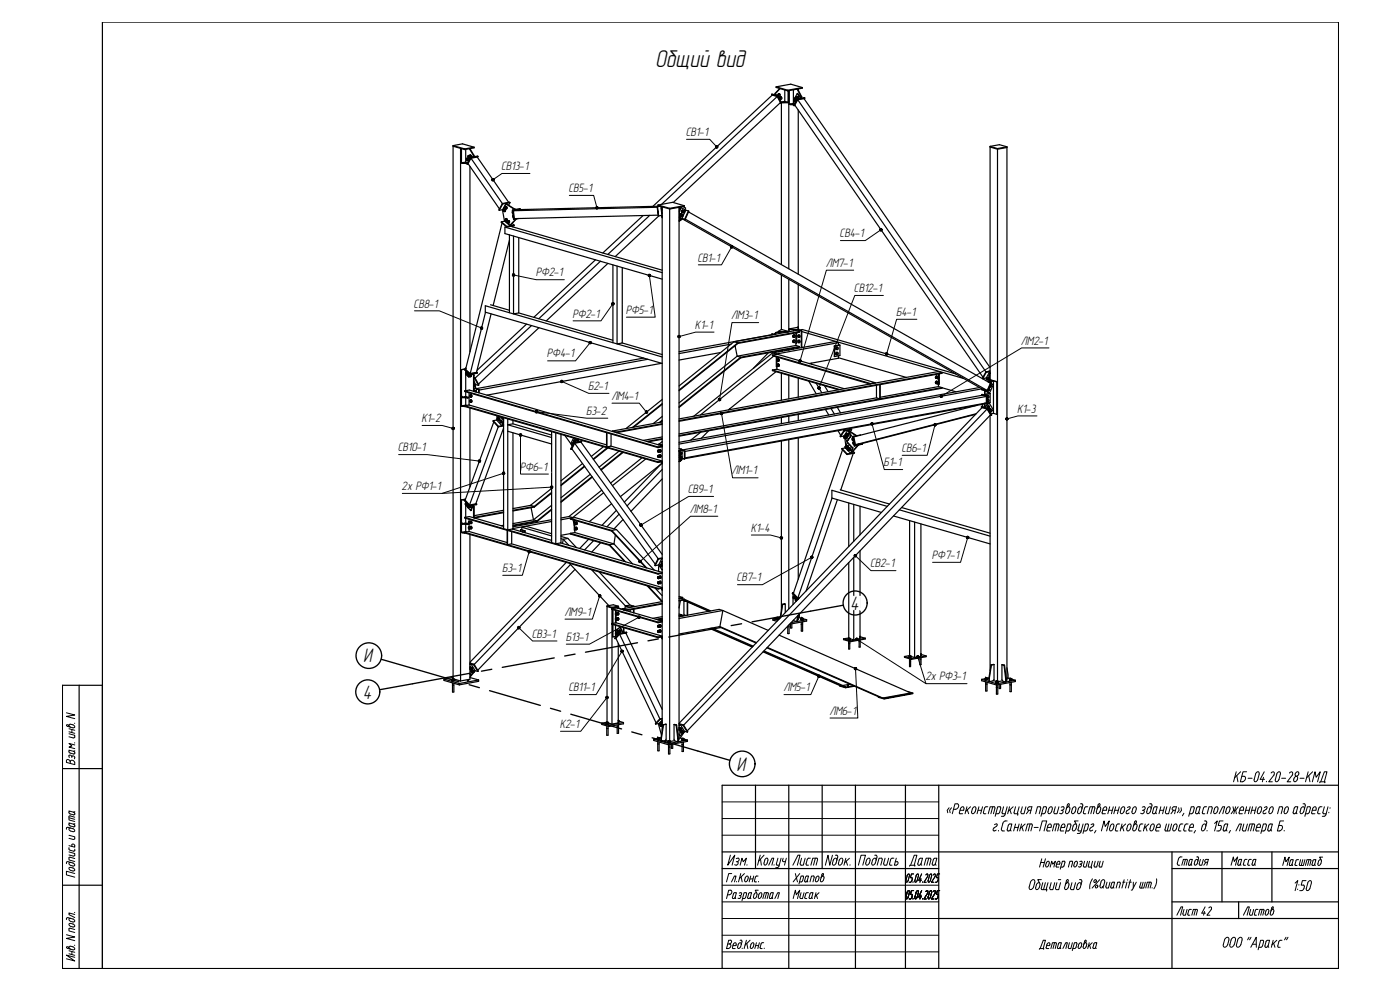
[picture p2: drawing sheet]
<svg xmlns="http://www.w3.org/2000/svg" width="420mm" height="297mm" viewBox="0 0 420 297" stroke-linecap="round" stroke-linejoin="round" font-family="sans-serif">
<defs><g id="words">
<text font-size="7.3" x="196.6" y="20.2">Общий вид</text>
<text font-size="6.6" x="272" y="261.1">Дата</text>
<text font-size="6.2" x="237.1" y="260.7">Лист</text>
<g font-size="5.9">
<text x="255.1" y="182.9">4</text>
<text x="109" y="198.7">И</text>
<text x="108.9" y="209.6">4</text>
<text x="221" y="231.2">И</text>
</g>
<text font-size="5.7" x="359.8" y="275.9">42</text>
<g font-size="3.7">
<text x="205.8" y="40.8">СВ1-1</text>
<text x="150.4" y="51.1">СВ13-1</text>
<text x="170.6" y="57.6">СВ5-1</text>
<text x="252" y="71.2">СВ4-1</text>
<text x="160.8" y="82.9">РФ2-1</text>
<text x="209.3" y="78.5">СВ1-1</text>
<text x="247.8" y="80.1">ЛМ7-1</text>
<text x="256.3" y="87.7">СВ12-1</text>
<text x="124.1" y="92.3">СВ8-1</text>
<text x="171.8" y="95.3">РФ2-1</text>
<text x="187.8" y="94.2">РФ5-1</text>
<text x="219.5" y="95.8">ЛМ3-1</text>
<text x="268.9" y="94.8">Б4-1</text>
<text x="208.6" y="98.7">К1-1</text>
<text x="164.1" y="107.3">РФ4-1</text>
<text x="306.4" y="103.4">ЛМ2-1</text>
<text x="176.5" y="117">Б2-1</text>
<text x="183.5" y="120">ЛМ4-1</text>
<text x="175.9" y="124.5">Б3-2</text>
<text x="305.3" y="123.8">К1-3</text>
<text x="126.5" y="126.7">К1-2</text>
<text x="119.4" y="135.4">СВ10-1</text>
<text x="270.5" y="135.6">СВ6-1</text>
<text x="156" y="141.2">РФ6-1</text>
<text x="219.7" y="142.4">ЛМ1-1</text>
<text x="265.2" y="139.9">Б1-1</text>
<text x="120.5" y="147">2x РФ1-1</text>
<text x="206.4" y="148">СВ9-1</text>
<text x="207" y="153.9">ЛМ8-1</text>
<text x="225.3" y="159.5">К1-4</text>
<text x="279.7" y="167.7">РФ7-1</text>
<text x="150.7" y="171.6">Б3-1</text>
<text x="261.1" y="170.2">СВ2-1</text>
<text x="221.1" y="174.4">СВ7-1</text>
<text x="169.4" y="184.8">ЛМ9-1</text>
<text x="159.6" y="191.3">СВ3-1</text>
<text x="169.8" y="192.3">Б13-1</text>
<text x="170.6" y="207.4">СВ11-1</text>
<text x="235.1" y="207.4">ЛМ5-1</text>
<text x="277.7" y="204.1">2x РФ3-1</text>
<text x="248.9" y="214.4">ЛМ6-1</text>
<text x="168" y="218.4">К2-1</text>
</g>
</g></defs>
<g fill="none" stroke="#000" stroke-width=".36">
<path d="M30.7 6.6h371v284h-371zM231.6 28.3l.1 .3M231.6 28.3l1.7 .6M231.6 28.3l1.8 .4M232.7 28.3l-.2 .1h.2M232.9 28.6l-.3-.6 .4 .6M232.9 26.1v.1l3.5 1.1M232.9 26.1l3.5 1M232.9 26.1l4.4-.8 3.5 1M233.3 29l-34.8 32.3M233.3 28.9l1.1 2.1M233.4 28.7l1.2 2.1"/>
<path d="M233.4 28.7l-.1 .2M233.5 28.6l.3 .3M233.5 28.6h.2M233.6 28.9h.1M233.6 28.3h.2M233.6 28.3h.4M233.6 28.3l-.1 .3M233.7 28.6l.1 .3M233.8 28.3l-.1 .3M233.8 28.1l-.4 .3 .2 .4M233.8 28.2h.1M234 28.2a.34 .34 0 0 0-.5 .2 .34 .34 0 0 0 .3 .4"/>
<path d="M234 26.6l-1.4 1.4M234 29.5l.1 .2M234 29.5h.1M234 28.3l.1 .5-.3 .1M234 28.3h-.2M234.1 29.8h.1M234.1 26.6l-1.4 1.5M234.1 29.7l.2 .1M234.1 29.2h.2M234.1 29.2h.4M234.1 29.2l-.1 .3M234.1 30.9l.3 .1"/>
<path d="M234.1 29.5l.2 .3M234.3 29.2l-.2 .3M234.4 29.1l-.5 .2 .2 .4M234.5 29.1a.34 .34 0 0 0-.5 .2 .34 .34 0 0 0 .3 .5M234.5 30.9v48.5M234.5 29.2v.5l-.2 .1M234.5 29.2h-.2M234.6 30.8l-.2 .2M235.5 27v3.4M235.5 30.4l-1.1 .2M236.3 30.8l-1.8 .1M236.3 30.7h-1.8"/>
<path d="M236.4 30.7l-.1 .1h.3M236.4 27.1v.2M236.5 27.2v3.5M236.7 27.2v3.5l-1.2-.3M236.7 27.2v53.4M236.9 27.2v4.1l.2 .1M237 31.2l.1 .1M238.1 31l-1.4 .2M238.1 26.9v4.1M238.1 31l.3 .1M238.3 30.4l.2 .1M238.3 30l.1 .4z"/>
<path d="M238.3 31.4l-1.2-.1 1.2 .2M238.3 29.9l-.1 .3M238.3 29.9l.2 .1M238.5 30l.1 .3M238.6 29.8l.3 .5M238.6 31.6l-.3 .1M238.6 30.5l.1 .1M238.6 30.3l-.1 .2M238.7 29.3h.1M238.7 29.6l.3 .1M238.7 29.2l.1 .4zM238.8 29.2l.2 .2-.2 .2"/>
<path d="M238.8 30.5h-.3M238.8 29.1l.2 .1M238.8 29.1l-.1 .2M238.9 29.8l.2 .1-.6 .1M238.9 29.8l-.6 .1M238.9 29.8h.1M238.9 30.3h-.3M238.9 30.3l-.1 .2M238.9 29.7l.2 .2-.3-.1M239 29.2l.1 .3M239.1 29l.3 .5-.2 .2M239.1 29.5l-.1 .2"/>
<path d="M239.2 29.7h-.2M239.2 29.7l-.9 2M239.2 29.7l.1 .1M239.2 26.7l1.2 2.3M239.3 29l.3 .1v.5M239.3 28l1 1.5M239.3 29.8l-1 1.9M239.4 29l-.6 .1M239.4 29l.1 .1M239.4 28.9l.3 .2-.1 .5M239.4 26.7l1.2 2.3M239.4 28.9v.1"/>
<path d="M239.4 29.9l56.5 81.7M239.5 26.7v.3M239.5 29.1l-.5 .1M239.5 29.1l.1 .3M239.6 26.7v.3M239.6 33v49.3M239.6 29.4l-.5 .1M239.6 29.4l-.1 .2M240.4 29.5l-1.1-1.5-1.1 1.9 .3 .3-.1 .2M240.4 29l-.1 .3M240.6 29h-.2M240.6 29l-.2 .4"/>
<path d="M240.8 26.3v.2l-4.4 .8M240.8 26.3l-4.4 .8M241.5 29.4l-.1-.1-2.2 .4M241.5 29.4l-2.2 .4M241.5 29.4l-.1 .3M136 43.7v160M136 43.9l3.5 1M136 43.7l3.5 1M136 43.7l2.8-.5 3.5 1M138.2 44.5v159.8M138.4 44.6v4.2l1.4-.2M138.5 44.6v4.3l.3 .1"/>
<path d="M138.7 48.8l.1 .1M139.5 44.7v.2M139.8 44.8v3.8M139.8 48.6l.5 .2M140 47.7h.1M140.1 47.6v.4zM140.1 48l.2 .1M140.1 47.6l.2 .2-.2 .2M140.1 47.5l.2 .1M140.1 47.5l-.1 .2M140.2 49l-1.4-.1 1.3 .2M140.3 47.6l.1 .3"/>
<path d="M140.4 47.4l.2 .1-.1 .6M140.4 47.9l-.1 .2M140.4 46.9h.1M140.5 47.2l.2 .1M140.5 46.8l.1 .4zM140.5 46.8l.2 .2-.1 .2M140.5 49.2l-.3 .1M140.5 46.7l.3 .1M140.5 46.7l-.1 .2M140.6 47.4l.3 .2M140.7 47.2h-.1M140.7 47.4l-.6 .1"/>
<path d="M140.7 47.4l.2 .1M140.7 47.3h.1M140.7 48h.1M140.7 47.3l.3 .2M140.7 48l-.4 .1M140.8 46.8v.3M140.8 46.6l.3 .4-.1 .2M140.8 47.8l-.4 .1M140.8 47.1l-.1 .2M140.9 47.5l-.6 .1M140.9 44.6l1.2 2M140.9 47.5v.1"/>
<path d="M141 44.6l1.2 2M141 46.6l.4 .1v.5M141 49.9v55.7M141.1 46.5h.1M141.2 47.2h.1M141.2 46.5l.2 .2v.5M141.2 47.2l-.5 .1M141.2 44.6v.2M141.2 47.2l-1.1 1.9 .1 .2M141.2 47.2l.1 .1M141.3 47.3l-1.1 2M141.3 46.7l-.5 .1"/>
<path d="M141.3 46.7h-.8M141.3 46.7l.1 .3M141.4 47.5l9.4 13.6M141.4 47l-.6 .1M141.4 47l-.1 .2M142.1 46.6l-.3 .5M142.2 46.8l.1 .2-.2-.1M142.2 46.6h-.1M142.2 46.6l-.2 .5M142.3 44.2v.2l-2.8 .5M142.3 44.2l-2.8 .5M143.4 47v-.2l-2.2 .4"/>
<path d="M143.4 47l-2.1 .3M143.4 47l-.1 .2M297.1 43.9v70.1M297.1 44.1l2.3 .7 2.8-.5M297.1 43.9l2.3 .7M297.1 43.9l2.9-.5 2.2 .6M299.4 44.6v159.7M302.2 44v160l-.2 .1M302.2 44l-2.8 .6M150.5 66.5l-.1 .2 1.7 1.4M150.5 66.5l1.6 1.4M150.7 66.9l-11 44 1.4 1.2 1.9-.4 4.4-17.5"/>
<path d="M150.8 61.1l-1.1 1.8 .1 .2M150.8 61.1l.1 .1M150.9 62.9h.1M150.9 62.9l-1.1 .2M150.9 61.2l-1.1 1.9M151.2 62.8l-.1 .3 .2 .4M151.2 62.8l.2 .1M151.2 62.8l.4 .1M151.3 62.8h.3l.1 .3-.3 .4M151.4 62.9l.1 .3M151.4 62.8h.1M151.4 62.7l.3 .3-.1 .5"/>
<path d="M151.5 63.2l-.2 .3M151.5 66.4l1.6 1.4 .1-.2M151.5 66.3v.1M151.5 66.4l-1 .1M151.5 63.5h.1M151.6 63.4l-.3 .1M151.6 62.9l.1 .3M151.6 62.9h-.2M151.6 62v.6l.2 .1M151.6 62l.2 .1M151.7 63.2h-.2M151.7 63.2l-.1 .2"/>
<path d="M151.7 62h.3l.1 .3-.3 .3M151.7 65.7l-.1 .4 .2 .2M151.7 65.7l.2 .1M151.7 65.7l.4 .1M151.8 65.6l.4 .2v.3l-.3 .2M151.8 62.1l.1 .3M151.8 62l.2 .1M151.8 62h-.2M151.8 61.2l-1 1.9 .6 3.1 1.6 1.4M151.8 61.2l2.9 1.7M151.9 61.9l.3 .3-.2 .5M151.9 61.9l-.1 .1"/>
<path d="M151.9 61l.1 .2M151.9 61l-1 .2M151.9 62.4l-.1 .3M151.9 65.8l.1 .3M152 65.6l.2 .3-.2 .4M152 62.7h.1M152 62.6l-.2 .1M152 66.1l-.2 .2M152 61.2l2.7 1.7M152 61.2h-.2M152 62.1l.1 .3M152 62.1h-.2"/>
<path d="M152.1 62.4h-.2M152.1 62.4l-.1 .2M152.1 67.9v.2M152.1 65.8l.1 .3M152.1 65.8h-.2M152.2 66.1l-.4 .2M152.2 66.1h-.2M152.3 61.3l-.4-.3-1 1.9M152.4 66.3l-.1 .4 .2 .2M152.4 66.3l.2 .1M152.4 66.3l.4 .1M152.5 66.2l.4 .2v.3l-.3 .2"/>
<path d="M152.6 66.2l.3 .3-.1 .4M152.6 66.4l.1 .3M152.7 60.7l-9.5-13.6-1.8 .4-.9 1.6 9.4 13.6M152.7 66.7l-.2 .2M152.7 66.9h.1M152.8 66.4l.1 .3M152.8 66.4h-.2M152.9 66.7l-.4 .2M152.9 66.7h-.2M152.9 72.1l-4.9 19.6M152.9 70.5v23.3M153.1 60.8l-.1-.1-2.2 .4"/>
<path d="M153.1 60.8l-1.2 .2M153.1 60.8l-.5 .8M153.2 67.6h-.2M153.3 67.9l45.4 13.2M153.3 67.4l-.1 .4M153.7 67l.6 .6M153.8 63.1l.4 2.7M153.8 63.5l.1 .5M153.9 67.8v.3M154 64.6l-.1 .5 .2 .1M154.1 70.8v23.4l1.6-.3v-22.6M154.3 67.6l-2.2 .3"/>
<path d="M154.3 67.6v.1l-2.2 .4M154.7 62.8h.2l-.2 .1M154.7 62.9h.1M154.8 65.7l-1.8 1.9M155 65.7l-1.8 1.9M155.6 65.6l-1.4 .2M156 62.7h.1M156.1 62.7v.2M156.1 62.7l-2.3 .4M178.7 78l-18.5 17.2M180.2 78.4l-18.5 17.2M182.4 79l-18.5 17.3"/>
<path d="M183.9 79.5v23.3M185.2 79.8v23.4l1.6-.3v-22.6M193 64.7l-12.1 11.2M195 64.6l-12.6 11.7M197.2 62l.5 2.8zM197.2 62l.9-.1-.8 .1M197.2 62.2l-43.1 1 .3 2.4 43.1-1M197.5 61.5v.2l3.5 1 4.4-.8v-.2M197.5 61.5l3.5 1M197.5 61.5l4.4-.8 3.5 1M197.7 64.8l-13.1 12.2M198 61.8l-.1 .1"/>
<path d="M198 61.9l-42 1-1.9 .3M198.3 62l.4 2.8M198.6 64.9l.1 .5M198.6 62.4l-.1 .1 .2 .5M198.6 62.4h.1M198.7 64.6l-1 .2M198.7 62.3h.1M198.7 64.9v.3M198.7 63.6v.5M198.7 63h.1M198.7 62.3l-.1 .1M198.7 62.1v157.1"/>
<path d="M201 62.5v159.8M202.1 60.7l32.1-29.9-.9-1.8-1.5-.5-35.9 33.4M203.8 62.2v159.8h-.2M203.9 62.2l-.1 4.1M203.9 65.2l.7 .4M203.9 66.2h.1M203.9 65.7l.5-.2 1.1 .3M203.9 66.2l.7-.4zM203.9 66.3h-.1M204.1 64.5l.4 .2M204.1 64.5l.1 .3M204.2 64.8l.4 .1"/>
<path d="M204.2 64.8v.1M204.2 64.2l.5 .2M204.2 64.2l.7 .1M204.2 64.2l-.1 .3M204.2 65.7l.4 .1M204.4 65.6l1.2 .3M204.4 64.1l-.4 .3 .2 .4M204.4 62.3l1.4 .8M204.4 62.3l-.5 1M204.4 62.3l-.5 1.2M204.5 64.7l.1 .2M204.6 64.2a.34 .34 0 0 0-.5 .2 .34 .34 0 0 0 .3 .4"/>
<path d="M204.6 63.5l.5 .3M204.6 63.5l.4 .1M204.7 64.4l-.2 .3M204.7 64.3h-.3v.6M204.7 63.2l.4 .1M204.7 63.2h.7M204.7 63.2l-.1 .3M204.8 64.5h.2l-.1 .3-.2-.1zM204.9 63v.1M204.9 63l-.4 .3 .2 .5M204.9 64.5h-.3l.2 .3M204.9 64.3v.6h-.3"/>
<path d="M204.9 64.3l-.2 .1M205 62l.8 .4-.3 .5M205 63.6l.1 .2M205 63.1a.34 .34 0 0 0-.5 .2 .34 .34 0 0 0 .3 .5M205.1 63.3l-.1 .3M205.2 63.2l-.4 .3 .1 .3M205.3 63.4h.2l-.1 .3h-.2zM205.3 63.4h.1M205.3 63.3l-.2 .2 .2 .2M205.4 61.7l-4.4 .8M205.4 63.2v.6h-.3M205.4 63.2l-.3 .1"/>
<path d="M205.5 65.8l.1 .1M205.7 65.7l90.6 51.5M205.8 63.1l-1.2 2.5M205.8 63.1l.8 .2M206.6 63.3l.1 .1-1.1 2.5M206.6 63.3l-1.1 2.5M206.6 63.6l90.6 51.4-.9 2.2-1.5-.5-90-51M145.7 93.7l-4.6 18.4M147.2 91.4l5.7 1.7M155.7 93.9l28.2 8.2M158 97.3l-14.8 13.8M159.5 97.7l-16.9 15.7"/>
<path d="M161.7 98.3l-18.1 17M198.7 81.8l-47.2-13.7v2l47.2 13.7M232.7 99.8v.5M232.9 99.8v.4M233.7 99.4l1-.5 1.9 .5M233.7 99.4l.7 .3M233.7 99.4l.7 .1M234 99.5l-1.3 .3 1.4-.2M234.4 99.5v.2M234.5 82.5v16.4M235.5 99.6v.2M236.2 99.6l-1.8 .1"/>
<path d="M236.2 99.5h-1.8M236.2 99.5v.1M236.4 99.6h.1M236.6 99.5l-.4 .1M236.6 99.4l-.4 .1M236.6 99.4v.1M236.6 99.5v.1M236.7 83.8v15.7M236.7 98.8h.2M236.9 98.7v.8M236.9 98.7l2.3-.5 .5 .5M236.9 98.8l.2 .1"/>
<path d="M236.9 98.7h.2M237 98.8h-.1M237.1 98.9l1.8 .1M237.1 98.7l1.8 .2M237.1 98.7v.2M238.1 98.9v.4M238.9 99.9h.2v3.1h-.2M238.9 99.9v3.8M238.9 98.9v.1M239 99.8l.1 .1M239.4 98.9l1.2 .4-1.4-.3M239.5 98.4h.1"/>
<path d="M239.5 98.9v.1M239.6 85.4v13M239.6 98.9v.1M239.7 98.7l-.8 .3M239.7 98.7l-.8 .2M239.8 99l1-.1 46 13.3M239.9 99.5l-1.1-.3-18.5 3.3M239.9 99.5v.2l-18.4 3.3M239.9 99.5l-18.5 3.4M240.5 99.3v5M240.6 99.3v5M240.6 99.5l48.6 14.1"/>
<path d="M138.4 110.9v10.9l1.4-.2M138.4 110.9h.1M138.5 110.9v11h.3M138.7 119.2h.1M138.7 119.2l1.3-.2 .6 .2M138.7 119.3l1.6 .1M138.7 119.2l1.6 .1M139.4 110.8l1.6 1.6M139.4 110.8l1.7 1.4M139.4 110.8l.4-.1-1.3 .2M139.5 117.3l1.4-.3 57.7 16.8M139.5 117.3v.2l58 16.8"/>
<path d="M139.5 117.3l58 16.8M139.8 111.3l-.1 .8M139.8 112.3v4.9M139.8 117.6v1.4M139.8 119.4v2.2M139.8 112.3l.2 .2M139.8 110.7l-1.4 .2M139.8 112l.1 .4zM139.9 111.8v.6M139.9 111.8l.2 .2M140.1 112v.3M140.1 112.3l-.1 .2"/>
<path d="M140.2 111.8l.2 .2-.1 .4M140.3 119.3v.1M140.3 111.7h.1M140.3 111.8h-.4M140.5 112.9h.1M140.5 112.9l.2 .2M140.5 112.6l.1 .4zM140.5 112.6h.1M140.5 111.9l-.4 .1M140.6 112.6v.4M140.6 112.4l-.2 .3M140.6 112.4l.2 .2"/>
<path d="M140.6 119.2l-.3 .2M140.6 119.2l-.3 .1M140.7 112v.2M140.7 112.2l-.7 .3M140.7 112.2l-.6 .1M140.7 112.1l-.3 .3M140.8 112.1l-.3 .3M140.8 117.9v3.6M140.8 112.6v.3M140.8 112.9l-.1 .2M140.9 112.4l.2 .2-.2 .5M141 112.4h-.4"/>
<path d="M141 112.4h.1M141.1 112.2l-.1 .2M141.2 118.5l-.2 .1 .2 .5M141.2 118.5l.2 .2M141.2 118.5l.3 .2M141.2 112.4l.2 .1M141.2 118.5l.3 .2 .1 .3-.3 .1M141.2 112.3l.2 .5-.2 .2M141.2 113h.1M141.3 112.3l.2 .4-.2 .3M141.3 120l.3 .3-.2 .4M141.3 118.4l.3 .4-.2 .3"/>
<path d="M141.4 112.5l-.6 .1M141.4 119.1h-.2M141.4 118.7v.3M141.4 112.5v.3M141.4 112.8l-.7 .3M141.4 112.8l-.6 .1M141.4 119.1h.1M141.5 119h-.1M141.5 118.7h-.1M141.5 119l-.3 .1M141.5 118.7v.3M141.7 112.2l.4 .4"/>
<path d="M141.9 112.2l.4 .4M142 112.4l.2-.2-.1 .2M142.1 112.6v4.8M142.3 117.1l.1 .1-.1 .1M142.3 115.3h.1M142.3 117.1h.1M142.3 114.5l.5 .9M142.3 116.6l.7-.1-.7 .1M142.3 117.2l.3 .1M142.3 112.6v4.8l.3-.1M142.3 112.6h-.2M142.3 115.2l.2 .3-.2 .3"/>
<path d="M142.3 113.5h.2M142.3 113.3l.3 .1M142.3 115.4v.4M142.5 113.5l1.1 2.1M142.6 115.6l.1 .9M142.6 113.4l1.1 2.1-.1 .1M142.6 113.4l-.1 .1M142.6 117.3l.3 .3-.1-.2-.2 .1M142.8 117.4l-.3 .1M142.8 115.4l-.4 .3M142.8 115.4l.8 .2M143 116.6l.8 .3-.8-.2"/>
<path d="M143 116.5v1.1M143 111.6l.3 .2M143.3 111.8l-.1 .2-2.2 .4M143.3 111.8l-2.2 .4M143.6 116.9v.9M143.8 116.9v1M186.8 102.9l11.9 3.5M193.2 107.4l-50.2 9.2M194.4 107.8l-50.6 9.2M198.5 109l-52.4 9.6M198.7 119.9l-10.8 8.7M198.7 107.1l-53.1-15.4v2l53.1 15.4"/>
<path d="M216.3 105.8l-12.5 2.2M219.4 103.3l-15.6 2.8M220.3 102.5l1.1 .4M220.3 102.5l-16.5 13.3M220.6 103.7l.6 3.2M221.2 106.9l1.1 .3M221.2 106.9l-17.4 14M221.4 102.9l.1 .1M221.4 102.9l-17.6 14.1M221.5 103l-17.7 14.2M222.3 107.2v.2M222.3 107.2l-18.5 14.8"/>
<path d="M222.3 107.4l-18.5 14.9M230.6 105.9l-4.5 4.6M231.6 100.2l.6 .2M231.8 106.5l1.4-.2 29.5 8.5-1.4 .3zM231.8 111v.2l19.8 5.7M231.8 111l20.2 5.9M231.8 106.5v.2l29.3 8.5M231.8 100.4l-28 5.1M231.9 105.9l1.1 .3M231.9 105.9l-23.7 19M232.2 106.8l-22 17.7M232.5 100.2l-.1 .1-.8-.1v.2"/>
<path d="M232.6 100.2v.1M232.7 100.1l-.2 .1h.2M232.9 111.5l-14.3 11.5M232.9 105.4l-.3 .3M233 107.1v3l.2 .1M233 106.2l-.2 .2M233.2 107.1v3.7M233.2 110.8l20.2 5.8M233.2 110.8l-1.4 .2M233.2 109.7l.2 .2M233.2 108.2l.2 .2M233.4 109.3l.2 .2"/>
<path d="M233.4 109.3l.4 .2M233.4 107.7l.2 .2M233.4 109.3l-.2 .1M233.4 107.7l-.2 .1M233.4 109.3l.4 .1v.4l-.3 .1M233.4 107.7l.4 .2v.3l-.3 .1M233.6 109.2h.1M233.6 105.3l.1 .3M233.6 109.8l-.2 .1M233.6 108.3l-.2 .1M233.6 107.9v.4M233.6 109.5v.3"/>
<path d="M233.6 109.2l.3 .3-.2 .4M233.6 107.6l.3 .4-.2 .4M233.6 107.7l.2 .2M233.6 109.9h-.2M233.6 107.7h-.2M233.6 107.6v.1M233.7 105.3l.1 .2M233.8 109.8h-.2M233.8 109.5h-.2M233.8 108.2l-.2 .1M233.8 107.9h-.2M233.8 109.8l-.2 .1"/>
<path d="M233.8 107.9v.3M233.8 109.5v.3M233.9 105.3l.1 .2M234.1 105.2v.3M234.1 105.4l.1 .1M234.1 105.4h.2M234.2 105.2l-.1 .2M234.3 105.4h.1M234.4 105.2l-.1 .2M234.5 112v8.1M234.7 105.1l.1 .2M235.5 105v.2"/>
<path d="M236.5 104.8v.2M236.7 104.8v.2M236.7 104.7v.3M236.7 112.6v7.1M236.9 104.7v.3M238 102.6l.4 .2M238 101.1l.4 .1M238 102.6l.2 .1M238 102.3h.2M238 101.1h.2M238 100.8h.2M238 100.8v.3"/>
<path d="M238 102.3v.3M238.1 104.5v.3M238.1 102.8h.1M238.1 101.2h.1M238.2 102.7l.2 .1M238.2 101.1l.2 .1M238.2 100.8v.3M238.2 102.3v.4M238.3 102l-.4 .3 .2 .4M238.4 102.1h.1M238.4 100.5l-.5 .3 .2 .4M238.4 102.2l-.4 .1"/>
<path d="M238.4 100.6l-.4 .2M238.4 102.2l.3 .1-.3 .5M238.4 100.6l.3 .1-.3 .5M238.4 102.2l-.2 .1M238.4 100.6l-.2 .2M238.5 102.2a.33 .33 0 0 0-.5 .1 .33 .33 0 0 0 .3 .5M238.5 100.6a.33 .33 0 0 0-.5 .2 .33 .33 0 0 0 .3 .4M238.9 103.7l1 .3M238.9 103.7l-17.7 3.2M239.6 113.5v5.6M239.6 102.2l-.2 .1 .2 .5 .4-.1v-.4M239.6 102.2l.2 .2"/>
<path d="M239.6 100.6l-.2 .1 .2 .5M239.6 100.6l.2 .2M239.6 102.1l.4 .2v.3l-.3 .2M239.6 100.6l.4 .1v.4l-.3 .1M239.8 102.1l.3 .3-.2 .4M239.8 100.5h.1M239.8 102.1l.2 .2M239.8 100.6l.2 .2M239.8 102.1l-.2 .1M239.8 100.6h-.2M239.8 101.1l-.2 .1M239.8 100.8v.3"/>
<path d="M239.8 102.4v.3M239.8 100.5l.3 .4-.2 .3M239.9 101.2v.1M239.9 104v.2l-17.6 3.2M239.9 104l-17.6 3.2M240 102.3l-.2 .1M240 101.1l-.4 .1M240 101.1h-.2M240 100.8h-.2M240 100.8v.3M240.6 104.1l.3 .1M242.7 114.4l2.3 3.8"/>
<path d="M243.5 109l.1 .3M245 115l1.6 2.9M247.5 115.7l1 1.8M250.4 103.8l.1 3.2M250.4 103.8l.1 .1M250.5 103.9v3.1M250.9 106h.2M250.9 106.3l.3 .1M250.9 104.7l.4 .2M250.9 106.3h.2M250.9 104.7l.2 .1M250.9 104.4l.2 .1"/>
<path d="M250.9 104.4v.3M250.9 106v.3M251 106.4h.1M251 104.9h.1M251.1 106.3l.2 .1M251.1 104.8l.2 .1M251.1 104.5v.3M251.1 106v.3M251.2 106.4h.1M251.3 105.7l-.5 .3 .2 .4M251.3 104.2l-.5 .2 .2 .5M251.3 105.8l.2 .1-.2 .5"/>
<path d="M251.3 104.2l.2 .2-.2 .5M251.3 105.8l-.4 .2M251.3 104.2l-.4 .2M251.3 105.8l-.2 .2M251.3 104.2l-.2 .3M251.4 105.9a.33 .33 0 0 0-.5 .1 .33 .33 0 0 0 .3 .4M251.4 104.3a.33 .33 0 0 0-.5 .1 .33 .33 0 0 0 .3 .5M251.6 102.8l-1.1-.3-18.6 3.4M251.6 106.8v.7l-8.7 1.6M251.6 102.8l-18.6 3.4M251.6 102.8v.8M251.6 107.3l20.4 5.9"/>
<path d="M252.1 103.6l-1.7 .2M252.1 103.6v3.1l-1.6 .3M252.1 103.6l-1.6 .3M261.3 115.1v.1M262.7 114.8v.1M263.1 119.4l-59.3 10.8M264 115.4v4.3M264.2 115.4v4.3l-1-.3-.2-.2v-3.6M280.8 115l.7 .2M280.8 115l.5 .1M280.8 114.6l.5 .2M280.8 113.4l.7 .2"/>
<path d="M280.8 113.4l.5 .1M280.8 113.1l.5 .1M280.8 113.1v.3M280.8 114.6v.4M281.1 115.1a.33 .33 0 0 1-.3-.4 .33 .33 0 0 1 .5-.2l-.2 .5 .2 .1M281.1 113.5a.33 .33 0 0 1-.3-.4 .33 .33 0 0 1 .5-.2l-.2 .6 .2 .1M281.2 114.4a.37 .37 0 0 0-.5 .2 .37 .37 0 0 0 .2 .5M281.2 112.8a.38 .38 0 0 0-.5 .3 .38 .38 0 0 0 .2 .5M281.3 115.1l.2 .1M281.3 113.5l.2 .1M281.3 113.2v.3M281.3 114.8v.3"/>
<path d="M281.5 114.6l-.4-.2-.3 .2M281.5 113l-.4-.1-.3 .2M281.5 113.6l.1-.1v1.1M281.5 115.2l.1-.1v.9M281.5 114.6l.2 .2M281.5 113l.2 .2M281.5 114.6l-.2 .2M281.5 113l-.2 .2M281.5 114.7l.2 .1v.3l-.3-.1zM281.5 113.2h.2v.3l-.3-.1zM281.6 112.3l.3-.1v3.1l-.3 .1M281.6 116l1.1 .3"/>
<path d="M281.6 116l-17.4 3.2M281.6 112.2v.9M281.7 114.7l-.4 .1 .2 .3M281.7 113.2l-.4 .1 .2 .2M281.7 113.5h.1M281.7 115h.1M281.8 112.2h.1M282.7 111.8l-1.1-.3-77.8 14.2M282.7 116.3v.2l-78.9 14.4M282.7 116.3l-78.9 14.4M282.7 111.8v.2l-78.9 14.4M282.7 111.8l-78.9 14.4"/>
<path d="M282.7 116.3l4.2 1.3M294 116.3l-90.2 16.4M294.6 116.9l1.8 .6M294.6 116.9l1.7 .5M294.6 116.9l.1-.3-90.9 16.6M294.6 118.4l1.5 .4M294.6 118.4l1.7 .4M294.6 118.4v.2M295.5 117.3h.1M295.5 117.3l1.5 .7M295.5 117.3v1.3M295.5 118.3l1.7-.2z"/>
<path d="M295.6 117.3v1.3M295.7 117.3h-.1M295.9 111.6l-1 2M295.9 111.6l.1 .1M296 113.4l-1.1 .2M296 111.7l-1.1 1.9M296 119l-1.2-.4-90.1 16.5 .9 .2M296 119v1.9l-90.4 16.5M296 119l-90.4 16.4M296.1 118.8v2.3M296.1 113.6l-.3 .6M296.3 119.9h.4"/>
<path d="M296.3 119.3h.1M296.3 119.4h.1M296.3 118.9l.1 .1M296.3 118.8v2.3h-.2M296.3 118.8h-.2M296.3 117.4l.1 .1M296.4 119.3l.2 .1M296.4 119v.3M296.5 113.3l-.2 .2 .3 .5M296.5 113.3l.2 .1M296.5 113.3l.3 .1M296.5 119.4h-.2"/>
<path d="M296.5 119.8h-.2M296.5 118.7h-.3l.5 .1M296.5 119.8h.1M296.5 118.7h.1M296.5 114.6l.9 .2M296.6 113.3l.3 .2v.3l-.2 .1M296.6 118.7l.2 .2-.2 .5M296.6 119.9l.2 .1-.2 .6M296.6 119.9l-.3 .1M296.6 118.7l-.3 .1M296.6 119.9l-.2 .2M296.6 118.7l-.2 .3"/>
<path d="M296.6 117.1l.1 .1M296.7 113.4v.3M296.7 113.2h.1M296.7 113.2l.3 .3-.1 .5M296.7 117.2h.1M296.7 113.7l-.1 .3M296.8 114.5h.1M296.8 114.5l-.1 .1M296.8 111.4l.3 .6M296.8 111.4l.2 .4M296.8 111.4l.3-.1-1.2 .3M296.8 113.4l.1 .3"/>
<path d="M296.8 113.4h-.1M296.8 111.5l-.8 .2M296.9 116.6h.1M296.9 114.5l1.3-.2v9.7M296.9 114.5l-.1 .1M296.9 112.5l.1 .6M296.9 112.5l.1 .1M296.9 111.7l-.9 1.7 .7 1.1M296.9 113.7l-.3 .3M296.9 113.7h-.2M296.9 116.6v.6h-.2M296.9 116.6h-.1"/>
<path d="M297 112.5h-.1M297 111.8l.1 .1M297 111.8v2.6M297 116.1h.1M297.1 116.1h.1M297.1 116l.1 .1M297.1 112v.1M297.1 110.3l-55.8-80.7-1.9 .3-.9 1.6 56.5 81.7M297.2 118.1v2.7l-.9 .2M297.2 116.1h-.2M297.3 115.5h.1M297.4 115.5l.2 .3-.4 .3"/>
<path d="M297.4 115.5h-.1M297.4 114.8l.2 .1-1.2 2.6M297.4 114.8l-1.1 2.6M297.5 115.1l.6 .3-1.2 2.5M298 114.3l1.1 .3M298 114.3l-1.2 .2M298 114.3l-1-.3 2.3 .6M299.1 114.6v9.7M299.3 114.6v9.7h-.2M299.3 114.6h-.2M138.7 121.8h.1M139.5 121.9h-.7l.8 .1"/>
<path d="M139.5 121.8v.2l58 16.8M139.5 121.8l58 16.8M139.8 121.6h.3M140.8 121.5l41.2 12M140.8 121.5l-1.3 .3M141 122.4v23.7M141.2 120.1l-.2 .1 .2 .5M141.2 120.1l.2 .2M141.2 120.1l.3 .1M141.2 120.1l.3 .1 .1 .3-.3 .2M141.4 120.6l-.2 .1M141.4 120.3v.3"/>
<path d="M141.5 120.7h-.1M141.5 120.6l-.3 .1M141.5 120.6h-.1M141.5 120.2l-.1 .1M141.5 120.2v.4M148 126.2v.2l1.5 1.7M148 126.2l1.6 1.7M148.2 126.6l-8.6 23.5 1.3 1.4 1.9-.3 8.3-22.8M149.1 126l1.5 1.7M149.1 126l-1.1 .2M149.1 125.7l.1 .1M149.1 124.8v.9"/>
<path d="M149.5 124.9l-.4 1.1M149.5 128.1l-8.6 23.4M149.5 125.5l-.1 .4 .2 .2M149.5 125.5l.2 .2M149.5 125.5l.4 .1M149.6 125.4l.3 .2 .1 .3-.3 .2M149.6 127.9l-.1 .2M149.7 125.4l.3 .3-.1 .4M149.7 125.7v.3M149.7 126l-.1 .1M149.8 126.1h.1M149.9 125.6v.3"/>
<path d="M149.9 125.9l-.3 .2M149.9 125.9l-.2 .1M149.9 125.6l-.2 .1M150.2 125.1l.9 1M150.2 126.2l-.2 .4 .2 .2M150.2 126.2l.2 .2M150.2 126.2l.4 .1v.4l-.3 .1M150.3 126.1h.1M150.4 125.1l.7 .9M150.4 126.1l.3 .3-.2 .4M150.4 126.4v.3M150.4 126.2l.2 .1"/>
<path d="M150.4 126.2h-.2M150.4 126.7l-.2 .1M150.5 126.8h.1M150.6 126.3v.4M150.6 126.3l-.2 .1M150.6 126.7l-.4 .1M150.6 126.7h-.2M150.8 127.6l.1 .1M151.1 127.6l-1.5 .3M151.1 126.3l-.5 1.4 .5-1.1M151.1 127.3l-.2 .4 .2-.1M151.1 125.3v33.3"/>
<path d="M151.1 127.8l-1.6 .3M152.4 129.4v29.6l1.5-.3v-28.8M152.4 129.4v-2l1.5-.2 11.6 3.3M152.4 125.7v1.7l13.1 3.9M152.4 129.4l13.1 3.8M153.9 126.2v1M165.5 129.5v33.3M166.8 129.9v33.3l1.6-.3v-32.6M169.5 130.7l2.2 3.1M171.7 134.8h-.3M171.8 133l-.2 .2 .3 .4M171.8 133l.2 .1"/>
<path d="M171.8 133h.3l-.1 .1M171.9 132.9l.2 .1M172 133.1v.1M172 132.9h.1M172 132.9h.2M172.1 131.4l-.8 1.7 .5 .6M172.2 132.1l-.1 .3 .2 .3M172.2 132.1l.2 .1M172.2 132.1l.4 .1M172.3 132.7l-1 2 .1 .1M172.3 132.7l.1 .2M172.3 132.1l.3 .1v.5"/>
<path d="M172.4 132.2l.1 .3M172.4 132.9l-1 1.9M172.4 132l.3 .2v.4M172.4 132v.1M172.5 133l25 34.6M172.5 132.5l-.1 .2M172.6 131.6l.8 .9-.6-.9M172.6 132.2l.1 .3M172.6 132.2h-.2M172.7 132.5h-.2M172.7 132.5l-.1 .2M173.3 131.8l.1 .4"/>
<path d="M173.3 132.4l.3-.2-.2 .3M173.5 131.8l.1 .4M173.5 132h.1M173.5 132l.1 .3M173.5 132.1l.1 .2M173.6 132.3l-.1 .1M173.6 132.3l-.1 .2M174.6 132.5l-.1-.2-2.2 .4M174.6 132.5l-2.2 .4M174.6 132.5l-.2 .3M174.8 139.1l-6.4 5.2M175.4 139.8l-7 5.7"/>
<path d="M175.5 140l-7.1 5.7M181.1 134l-3.6 2.9M182 129.8v4.3l1.2-.2 .2-.2v-3.5M182.1 129.9v4.2M182.2 134.3l-4.2 3.4M182.4 134.4l-4.3 3.5M183.3 133.8l15.4 4.5-1.2 .3M183.8 129.3l1.1 .3M183.8 129.3v.2M184.9 129.6v.2M185.8 135.4l-6 4.8M186.8 135.7l-6.5 5.2"/>
<path d="M187 135.7l-6.6 5.3M192.7 137.4l-9.5 7.5M193.8 137.7l-10 8M197.4 136.7h.1M197.4 136.7l.1 .4zM197.4 135.2l.1 .3zM197.5 137.1l.1 .1M197.5 135.6l.1 .1M197.5 134.1v.2M197.5 138.6v.2M197.5 136.7l.2 .3-.2 .1M197.5 135.1l.1 .4"/>
<path d="M197.5 136.7h-.1M197.6 136.6l.5-.1 .2 .2M197.6 136.6l.2 .2M197.6 135l.2 .2M197.6 135l-.1 .1M197.6 136.6l-.2 .1M197.6 135.6h-.1M197.7 133.5l.1-.2 .9 .3v.3M197.7 133.4l-.2 .1M197.7 133.3l.9 .3M197.8 137.1l-.2 .1M197.8 135.6l-.2 .1"/>
<path d="M197.8 135.2v.4M197.8 136.8v.3M197.9 136.5l.1 .2-.1 .5M197.9 135l.1 .2-.1 .4M198 136.5l.3 .2v.3l-.2 .1M198 135l.3 .1v.3l-.2 .2M198.1 136.4a.38 .38 0 0 1 .3 .4 .38 .38 0 0 1-.2 .4M198.1 134.9h.1M198.1 134.9l.3 .3-.2 .4M198.1 137.1l-.5 .1M198.1 134.9l-.5 .1M198.1 134.9l.2 .2"/>
<path d="M198.2 135.6h.1M198.3 137l-.5 .1M198.3 136.7l-.5 .1M198.3 135.5l-.7 .2M198.3 135.5l-.5 .1M198.3 135.1l-.5 .1M198.3 137l-.2 .1M198.3 135.1v.4M198.3 136.7v.3M198.5 139.1l-11.1 11.6M198.5 138.6l.2 .1M198.6 133.6l.1 .4"/>
<path d="M198.6 138.8l.1 .4M198.6 139l-12.4 10M198.7 133.9l-1.2 .2M198.7 138.7v.4M198.7 132.5l-.9 .8M198.7 126.3l-.4 .4M198.7 126.1l-.8 .6M198.7 124.9l-2.6 2.2M198.7 121.3l-8.5 6.8M198.7 121.1l-8.8 7.1M198.7 131.8l-4.2 .8M198.7 131.6l-4.6 .9"/>
<path d="M198.7 131.1l-5.7 1M198.7 127.3l-13.7 2.5M198.7 127.1l-13.8 2.5M198.7 126.6l-14.9 2.7M198.7 138.6l-1.2 .2M198.7 134.1l-1.2 .2M203.8 135.3v3.2M203.8 134.6l.8 .1M203.9 135.5l.3 .1M203.9 137l.3 .1M203.9 136.8l.5 .1M203.9 136.1l.3 .1"/>
<path d="M203.9 135.8l.3 .1M203.9 135.6l.5 .1M203.9 138.4h.1M203.9 136.2h.1M203.9 138.4l.7-.4zM203.9 135.1l.7-.4zM203.9 135.3h.1M203.9 138.5h-.1M203.9 135.1l-.1 .1M204 136.2l.4 .1M204 136.1l.2 .2M204 137.4h-.1"/>
<path d="M204 136.2h-.1M204 136.7h-.1l.3 .1M204 135.5h-.1M204 136.7h.1M204 135.5h.1M204.2 137.4l-.3-.1 .5 .2M204.2 136.8l-.2 .2 .2 .4M204.2 137.4l.2 .1M204.2 136.2l.2 .1M204.2 135.6l-.2 .5M204.2 135.9v.3M204.2 137.1v.3"/>
<path d="M204.3 137.9l.3 .1M204.3 137.4h.1M204.3 136.2h.1M204.4 135h.3M204.4 137l.2 .1-.1 .3-.2-.1zM204.4 135.9h.2l-.1 .3-.2-.1zM204.4 135.7l.2 .1-.2 .5M204.4 136.9l.2 .1-.2 .5M204.4 136.9l-.2 .2M204.4 135.7l-.2 .2M204.4 137.7l-.5 .3M204.4 134.9v.1"/>
<path d="M204.5 137l-.3 .1 .1 .3M204.5 135.8l-.3 .2 .1 .2M204.7 135v2.7l-.8 .1M204.7 135h-.4M204.7 137.5l.7 .2M204.7 135.1l.7 .2M205.3 137.6l-.9 .2M205.4 135.3h.2v2.3l-.2 .1zM210.2 129.7l-2.9 2.4M212.7 129.3l-2.2 2.2M219.1 122.6l-.3 .4M234.5 125.3v1.8"/>
<path d="M234.5 132.3v50.8M236.7 124.9v1.8M236.7 131.9v50.8M239.6 124.4v1.8M239.6 131.4v42.4M247.7 122.9l1 1.6M249.4 122.6l1 1.6M251.3 122.2l1 1.7M251.5 129.2l.8 1.4M252.7 134.6l1.5 1.8M252.7 134.6l1.6 1.6M252.9 135l-14.8 43 1.3 1.4 .6-.1"/>
<path d="M253.2 128.9l.1 .3M253.3 130.8l-1.1 .2M253.3 130.8v.2M253.3 131.1h.1M253.3 129.2l-1.2 1.7 .1 .1M253.3 129.2l.1 .1M253.3 131.4l.2 .2M253.3 131l.1 .4zM253.3 131.1l.2 .1-.1 .2M253.4 130.9h.7M253.4 129.3l-1.2 1.7M253.4 130.9l.2 .1"/>
<path d="M253.4 130.9l-.1 .2M253.6 131.6l.3 2.2M253.6 131l.1 .4M253.7 130.9l.2 .4-.1 .2M253.7 131.4l-.2 .2M253.7 134.3h.1M253.7 134.3l.2 .2M253.7 131.6l.5 .8M253.7 134l.1 .4zM253.7 134.4l1.6 1.6M253.7 134.4h.1M253.7 134.4l-1 .2"/>
<path d="M253.7 130.4h.1M253.8 134v.4M253.8 130.3l.3 .2-.2 .2M253.8 130.7h.1M253.8 130.7l.2 .2M253.8 133.8l-.1 .2M253.8 133.8l.2 .2M253.8 130.3l.1 .4zM253.9 130.2h.8M253.9 130.2l.2 .1M253.9 130.2l-.2 .2M253.9 130.8h.1"/>
<path d="M254 134v.4M254 134.4l-.1 .1M254.1 131.5h.1M254.1 131.5l-.6 .1M254.1 130.3v.3M254.1 130.8l.1 .5-.2 .2M254.1 133.8l.2 .5-.2 .1M254.1 130.8l.2 .4-.2 .3M254.1 130.9l-.5 .1M254.1 130.9l.1 .4M254.1 130.6l-.1 .3M254.2 130.2l.2 .4-.1 .2"/>
<path d="M254.2 131.3l-.5 .1M254.2 131.3l-.1 .2M254.2 133.8l.4 .1v.4l-.3 .1M254.3 136.2l-.1 .2M254.3 132.8l1.5 1.6M254.3 132.8l1.7 1.6M254.3 132.8l-.4 1M254.3 134.7h.1M254.3 135h.1M254.3 135l.2 .2M254.3 130.1l.4 .2v.3l-.2 .2M254.4 133.7l.2 .3-.1 .4"/>
<path d="M254.4 133.7h-.1M254.4 134.7v.4zM254.4 133.7l-.6 .1M254.4 133.7l.2 .2M254.4 134.7h.1M254.5 134.7v.4M254.5 130h.1M254.5 130l.3 .4-.2 .4M254.5 134.6l.6-.1 .1 .1M254.5 134.6l.2 .1M254.5 134.6l-.2 .1M254.6 129.1l.9 1.6"/>
<path d="M254.6 130.7l-.6 .2M254.6 134.3l-.7 .2M254.6 134.3l-.6 .1M254.6 133.9l-.6 .1M254.6 133.9v.4M254.6 130.8h.1M254.7 130.2l-.6 .1M254.7 130.2v.3M254.7 134.7v.4M254.7 135.1l-.2 .1M254.7 130.5l-.6 .1M254.7 130.5l-.1 .2"/>
<path d="M254.8 134.5l.2 .2-.2 .4M254.9 134.5l.3 .1 .1 .4-.3 .1M255 134.4h.1M255 134.4l.3 .3-.1 .4M255 128.6l.2 .2M255.1 135.1h.1M255.2 134.6l-.5 .1M255.2 134.6v.4M255.2 135l-.7 .2M255.2 135l-.5 .1M255.4 130.7l-1.2 1.7zM255.4 130.7l-1-1.6-1.1 1.7"/>
<path d="M255.4 136l-1.1 .2M255.4 136h.1M255.6 128.9l-.1-.1-2.2 .4M255.6 128.9l-2.2 .4M255.6 128.9l-.4 .6M255.8 132l.2 .1M255.8 131.6l.1 .4zM255.8 131.6l.2 .2v.2M255.8 134.4l-.5 1.6M255.8 131.5l-.1 .2M255.8 131.5l.3 .1-.1 .5M255.9 131v.5"/>
<path d="M256 134.4h-.2M256 134.4l-.6 1.6M256 132.9h.1M256 132h-.1M256 132.1l.1 .6M256 133.1v.1M256 130.9l.5 2.8M256 135.4l.5 .4M256 133.2l.2 .1M256 131.4l-.2 .1M256 132.8l.1 .4zM256.1 136l-3.8 11"/>
<path d="M256.1 132.7l.3 .4-.2 .2M256.1 132.7l-.1 .2M256.1 132.8v.4M256.2 132.1h-.2M256.2 133.3l.1 .5M256.3 132.6l-.2 .1M256.4 133.3h-.2M256.5 135.8l-2.3 .6M256.5 135.8l-1.1 .2M257.1 130.7l-2.4-1.4 2.2 1.5M257.5 133.5h.2l-2.2 2.3zM257.6 133.5l-1.3 .3 1.2-.3"/>
<path d="M258.2 130.5v.1M258.2 130.5l-2.2 .4M258.8 133.1v.2M258.8 133.3l-2.3 .4M258.8 133.3h-.1M292.9 124.1l-36.2 9.3M293.2 121.6l-37 9.5 .5 2.3 36.1-9.1M294.5 122.1l.2 .3M294.5 122.1l1.7 .5M294.5 122.1l1.9 .4M294.7 121.3l.2 .7M294.8 121.3l.2 .8"/>
<path d="M295.5 121v1.1M295.5 121.2l-89.9 16.4M295.6 122.1l-.1 .1M295.6 122.3l1.2-1.4 1.3 2-.9 .9M295.8 121.1h-.3M296.1 121.1l-.5-.1v1.1M296.2 122.7l-91 94.9M296.2 122.6l1.3 2M296.3 120.5h.1M296.3 120.1h.1M296.3 122.2l.4 .3M296.3 122.2l.2 .1"/>
<path d="M296.4 120.4v.1M296.4 120.4l.2 .2M296.4 120.1v.3M296.4 122.5l1.2 2-.1 .1M296.4 122.5l-.2 .1M296.4 120.5l.2 .1M296.5 121.9l.1 .1M296.5 121.9l-.2 .3M296.5 120.5h-.2M296.5 122.3l.2 .2M296.6 122l-.1 .3M296.7 121.8a.37 .37 0 0 0-.4 .3 .37 .37 0 0 0 .2 .4"/>
<path d="M296.7 121.9h.2M296.7 121.9h-.2M296.7 120.9l-1.2 1.3M296.8 121.9a.34 .34 0 0 0-.5 .2 .34 .34 0 0 0 .3 .4M296.9 121.9v.5l-.2 .1M296.9 121.9l-.3 .1M296.9 123.3l.1 .1M296.9 123.1l.1 .2M296.9 123.1h.1M297 122.8h.1M297 122.8l-.1 .3M297 123.1l.2 .3"/>
<path d="M297 123.3l.2 .1M297.1 122.8l-.1 .3M297.1 124.6v76.6M297.2 124.5l.3 .1M297.2 122.7l-.3 .1-.1 .4M297.3 122.7a.34 .34 0 0 0-.5 .2 .34 .34 0 0 0 .4 .5M297.4 122.8v.5l-.2 .1M297.4 122.8h-.4M297.4 122.8h-.3M298.1 124l1 .3M298.2 124l-.8 .2M138.4 150v9.7l1.4-.2"/>
<path d="M138.4 150h.1M138.5 150v9.8l.3 .1M138.6 159.7l.2 .1M138.7 157.1h.1M138.7 157.1l.7-.1 1.2 .2M138.7 157.2l1.6 .2M138.7 157.1l1.6 .1M139.3 150l1.5 1.8M139.3 150l1.6 1.7M139.5 159.8l-.7 .1h.8M139.5 155.2v.2l58 16.9M139.5 159.7v.2l58 16.8"/>
<path d="M139.5 155.2l1.4-.2 10.2 2.9M139.5 159.7l58 16.8M139.5 155.2l58 16.9M139.6 149.9l-.3 .1M139.7 151.4l.1 .2M139.7 149.8l-1.2 .2M139.7 149.8l-1.3 .2M139.7 151.1l.1 .4zM139.7 151.1l.3 .2-.1 .2M139.8 159.5l.3 .1M139.8 150.7v.3M139.8 151.5v3.7"/>
<path d="M139.8 155.5v1.5M139.8 157.3v2.2M139.8 151.5h.1M139.8 151l-.1 .2M139.8 151l.2 .2M139.8 151.6l.5 .6M140 150.9l-.1 .1M140 151.2v.3M140 151h-.2M140 151.5l-.2 .1M140.2 151.2h-.2M140.3 151.3l-.2 .3"/>
<path d="M140.3 157.2v.2M140.3 152.1v.1M140.3 152.2h.1M140.4 151.9v.3zM140.4 151.8l.2 .2-.1 .3M140.4 152.2l.1 .2M140.4 151.5l-.6 .1M140.5 151.4l-.5 .1M140.5 151.7l-.2 .2M140.5 151.7l.2 .2M140.5 151.5h-.1M140.5 152.4l.9 .8 .6-1.6-.7 1.6"/>
<path d="M140.5 151.6h.1M140.5 151.5h-.2M140.6 151.5h-.1M140.6 156.6v.1M140.6 158.2l.1 .4zM140.6 156.7l.1 .4zM140.6 156.7l.3 .1-.1 .4M140.6 157.2l-.3 .2M140.6 157.2h-.3M140.7 151.9v.3M140.7 151.7h-.2M140.7 152.2l-.2 .2"/>
<path d="M140.8 159.5l11.4 3.3M140.8 159.5l-1.3 .2M140.8 155.8v.7M140.8 157.2v.9M140.8 158.7v.8M140.8 156.5l.6-.1 .1 .2M140.8 158.1l-.2 .1 .3 .2-.1 .3M140.8 158.1l.2 .2M140.8 156.5l.2 .2M140.8 156.5l-.2 .1M140.9 151.7l-.1 .1M140.9 151.8l-.1 .5"/>
<path d="M141 156.7v.4M141 158.3v.3M141 158.6l-.2 .1M141 157.1l-.2 .1M141.1 158l.2 .2-.2 .5M141.1 156.5l.2 .5M141.2 158l.3 .2 .1 .3-.3 .1M141.2 156.4l.3 .2 .1 .3-.3 .2M141.2 152.1l-.7 .3M141.2 152.1l-.5 .1M141.2 151.8l-.5 .1M141.2 151.8l.1 .4-.3 .1"/>
<path d="M141.2 151.8v.3M141.3 157l-.2 .1M141.3 151.7l-.2 .6M141.3 156.4l.3 .3-.2 .4M141.3 157.9h.1M141.4 158l-.6 .1M141.4 158l.1 .2M141.4 157.9l.2 .4-.2 .3M141.4 158.7h.1M141.4 157.1h.1M141.5 158.5l-.7 .2M141.5 158.5l-.5 .1"/>
<path d="M141.5 158.2l-.5 .1M141.5 157l-.7 .2M141.5 157l-.5 .1M141.5 156.6l-.5 .1M141.5 156.6v.4M141.5 158.2v.3M141.9 151.8l.2 .2M142 151.6l.3 .4M142.1 155.3v-3.3h.2v3.4h.2M142.3 155.2h.2M142.5 155.2v.2M142.9 151l.2 .3"/>
<path d="M143.1 151.3l-2.3 .5M143.1 151.3l-2.2 .4M151.1 157.6l-.7 .1M151.1 153.8l-8.6 1.6M151.1 153.6l-8.6 1.6M151.1 153.1l-8.8 1.6M152.2 159.1v4.3l1.2-.2 .2-.2v-3.5M152.3 159.2v4.2M153.8 158.7l11.7 3.4M153.9 158.7v.1M156.2 158.9l1.4 .4h-.2M156.2 158.9l1.2 .4"/>
<path d="M156.2 158.9v.5M156.6 159v-.8l1.4-.3 7.5 2.2M156.6 158.2l8.9 2.6M156.8 159.6l.2 .1zM157.4 159.3v.5M157.6 159.3v.5M159.2 151.6l1.1 .4M159.2 151.6l-5.3 1M159.4 152.3l.7 3.7M160.1 156l1.1 .3M160.1 156l-6.2 1.1M160.3 152l.1 .1"/>
<path d="M160.3 152l-6.4 1.1M160.4 152.1l-6.5 1.2M161.2 156.3v.2M161.2 156.3l-7.3 1.3M161.2 156.5l-7.3 1.3M165.5 153l-4.3 3.5M165.5 152.8l-4.3 3.5M165.5 151.6l-5.4 4.4M165.5 148l-5.1 4.1M165.5 147.7l-5.2 4.3M165.5 146.5l-6.3 5.1M165.5 156.5l-11.6 2.1"/>
<path d="M165.5 155.9l-11.6 2.2M170.8 155l1.1 .4M170.8 155l-2.4 .4M171.2 155.6v.1l12.4 3.6M171.2 155.6l12.4 3.6M171.2 155.6l1.4-.3 12.4 3.6M172 156l.3 1.7M172.3 156.1v3l.2 .1M172.5 159.8l11.8 3.4M172.5 159.8l-1.3 .2M172.5 156.1v3.7M172.8 158.3l-.2 .1 .2 .5"/>
<path d="M172.8 158.3l.1 .2M172.8 156.7l-.2 .1 .2 .6M172.8 156.7l.1 .3M172.8 156.7l.3 .2M172.8 158.3l.3 .1 .1 .4-.3 .1M172.8 156.7l.3 .2 .1 .3-.3 .1M172.9 158.2h.1M172.9 156.7h.1M172.9 158.8l-.1 .1M172.9 157.3l-.1 .1M172.9 157v.3M172.9 158.5v.3"/>
<path d="M172.9 158.2l.3 .3-.2 .4M172.9 156.6l.3 .4-.2 .4M173 158.3l.1 .2M173 158.3h-.2M173 158.9h.1M173 157.4h.1M173.1 158.8l-.3 .1M173.1 158.8h-.2M173.1 158.5h-.2M173.1 157.2l-.3 .2M173.1 157.2l-.2 .1M173.1 156.9l-.2 .1"/>
<path d="M173.1 156.9v.3M173.1 158.5v.3M177.1 142.3l-8.7 7.1M177.7 143l-9.3 7.5M177.8 143.2l-9.4 7.5M180.6 147.1l-9.8 7.9M181.1 147.8l-9.2 7.5-3.5 .7M183.5 151.2l-6.7 5.3M183.6 159.3l10.2 11M183.6 159.2l10.5 11.2M183.6 159.2v.1M185 153.1l-4.3 4.5"/>
<path d="M185 158.9l11.4 12.2M185 158.9l-1.4 .3M185.8 154.3l-3.7 3.8M187 155.9l-2.7 2.8M198.7 143.7l-9.3 9.7M198.7 140.9l-10.5 10.9M249.7 149.4l14.8 4.4M249.7 149.4v-2.3l16.6 4.8M249.7 149.5l-10.3 29.9M251.3 149.9l-9.4 27.4M252.2 147l14.8 4.2M254.7 150.9v13.1"/>
<path d="M256.2 151.3v11.1M258.1 151.9v8.5M268.2 154.8l28.9 8.4M269.9 153l27.2 7.9M270.6 152.3l26.5 7.7M273 156.2l-.1 40.7h.4M274.5 156.6v40.7M276.4 157.2v39.7l-1.9 .4-1.1-.3M141 160.4v43.4l-2.8 .5M153.5 163.2l45.2 13.1M168.2 162.9l30.5 8.8M168.4 161.6l.6 .2 1.7 1.8"/>
<path d="M168.4 161l2 .5M169.9 168.7l-28.9 30M170.4 161.5l-1.4 .3-.2 1.3M170.4 161.5l2.6 2.8M170.9 169l11.8 12.7M171.2 160.1l-2.8 .5M171.2 160v.2l11.7 3.4M171.2 160l11.7 3.4M171.2 169.4l-28.9 29.9M172.6 170.8l-29.2 30.3M176.6 161.8l-2.6 2.8M177.5 170.9l10.2 10.9 1.2 .4 1.4-.3-1.2-.4-1.4 .3-.1 .7"/>
<path d="M178.1 162.2l-2.6 2.8M179.8 171.6l9.3 9.9M180.3 162.9l-2.7 2.7M182.9 163.6l4.5 4.9M182.9 163.4l4.8 5.2M182.9 163.4v.2M184.3 163.2l5.5 6M184.3 163.2l-1.4 .2M184.7 160.5l-.4 2.7M194.2 175.8l4.4 4.7M194.5 175.9l4.2 4.5M196.6 176.5l2.1 2.2"/>
<path d="M197.4 173.1h.1M197.4 174.6v.1M197.4 174.7l.1 .4zM197.4 173.1l.1 .4zM197.5 172.1v.2M197.5 176.5v.2M197.5 175.1l.1 .1M197.5 173.5l.1 .1M197.5 167.6l-1 2 .1 .1M197.5 167.6l.1 .2M197.5 174.7l.2 .3-.2 .1M197.5 173.1l.1 .4"/>
<path d="M197.5 174.7h-.1M197.5 173.1h-.1M197.6 174.5l.5-.1 .2 .2M197.6 173l.5-.1 .2 .2M197.6 174.5l.2 .3M197.6 173l.2 .2M197.6 174.5l-.2 .1M197.6 173l-.2 .1M197.6 167.8l-1 1.9M197.6 173.5h-.1M197.7 169.5l1 1.4M197.7 169.5l-1.1 .2"/>
<path d="M197.8 173.2v.3M197.8 174.8v.3M197.8 175.1l-.2 .1M197.8 173.5l-.2 .1M197.8 169.8l-.1 1.6M197.9 172.9l.1 .2-.1 .5M197.9 174.5l.1 .2-.1 .4M198 174.4l.3 .2v.3l-.2 .2M198 172.9l.3 .2v.3l-.2 .1M198.1 174.4a.4 .4 0 0 1 .3 .3 .4 .4 0 0 1-.2 .4M198.1 172.8a.4 .4 0 0 1 .3 .4 .4 .4 0 0 1-.2 .4M198.1 169.4v.5l.2 .1"/>
<path d="M198.1 169.4l.2 .1M198.1 173.5l-.5 .1M198.2 169.4l.4 .1v.4l-.3 .1M198.3 169.3a.39 .39 0 0 1 .4 .3 .39 .39 0 0 1-.2 .4M198.3 175l-.7 .2M198.3 175l-.5 .1M198.3 174.6l-.5 .2M198.3 173.4l-.5 .1M198.3 173.1l-.5 .1M198.3 173.1v.3M198.3 174.6v.4M198.3 169.4h.2"/>
<path d="M198.3 169.4h-.2M198.3 173.4l-.2 .1M198.3 169.5l.1 .3M198.4 169.8l-.1 .2M198.5 170h-.2M198.5 176.6h.2M198.5 169.4l.1 .4M198.5 169.4l-.2 .1M198.5 168.6l-.1 .2 .3 .4M198.5 168.6h.2M198.6 176.7l.1 .4M198.6 169.8h-.2"/>
<path d="M198.6 169.8l-.1 .2M198.6 167.6l.1 .1M198.6 167.6l-1 .2M198.6 167.6l-.9 1.9M198.7 170.9h.1M198.7 168.5h-.1M198.7 169.2h.1M198.7 176.7v.3M198.7 166.3l-24.4-33.6-1.8 .3-.9 1.7 25.1 34.6M198.7 170.8v.1M198.7 168.5l-.2 .1M198.7 167.4l-1.2 .2"/>
<path d="M198.7 176.5l-1.2 .2M198.7 176.3l-1.2 .2M198.7 172l-1.2 .3M198.7 171.8l-1.2 .3M203.8 179.5l1.1-.2v.4M203.8 178.9l1.1 .4M203.8 179.6l.5-.1 1.1 .3M204.4 179.5h.4v.2M205.4 179.8l7.9 3.5M205.4 179.8l-1.6 .3M205.4 179.8l-.1 .2M237.8 177.9l1.6 1.8"/>
<path d="M237.8 177.9l1.6 1.7M238 177.8l.1 .1h-.3M238 177.8v.1M238 178.3v3.1M238 179.4l.1 .1M238.1 179.1l.1 .4zM238.1 179.1l.2 .2v.2M238.1 179.5l.1 .1M238.2 177.8h-.2M238.2 179l-.2 .2M238.2 179l.2 .2M238.3 179.5h-.1"/>
<path d="M238.4 179.2v.3M238.4 179.5l-.2 .1M238.5 178.9l.2 .2-.2 .5M238.6 178.9l-.4 .1M238.8 179.8v.4zM238.8 179.1l-.4 .1M238.8 179.8h.1M238.8 179.8l.1 .4M238.9 179.7l.3-.1 .2 .4M238.9 179.7l-.2 .2M238.9 179.7l.2 .2M238.9 179.5v.1"/>
<path d="M239 179.4l-.8 .2M239 179.4l-.6 .1M239 179.3v.1M239 179.4l-.3 .1M239 179.4l-.1 .1M239.1 179.9v.3M239.4 179.6v.1M239.5 179.8l-.4 .1M239.5 179.7h.1M239.6 179.7h-.2M239.8 179.5l-.4 .1M254.7 168.8v23.1"/>
<path d="M256.2 167.2v24.8M258.1 165.3v26.3l-1.9 .4-1.1-.3M141 199.1l1.2 .4M141 199.2l.1 .1M141 198.9l1.3 .4M141.4 199.2l-.4 .2M141.4 199.2l1.2 2M141.4 199.2l-.4 .3M142.2 199.5l1.2 2M142.3 199.3l1.2 2-.1 .2M142.3 199.3l-.1 .2M182.2 182l1.5 .4 1.8-.3"/>
<path d="M182.2 181.8v34.9M182.2 181.8l1.5 .4M182.2 181.8l1.9-.3 1.4 .4M183.6 187.1v.2l13.9 4M183.6 187.1l13.9 4M183.6 182.6v.2l13.9 4M183.6 182.6l13.9 4M183.7 182.2v.4M183.7 182.8v4.3M183.7 187.3v30M183.8 182.9v4.1M183.8 187.4l.1 3.7"/>
<path d="M183.9 182.4l-.1 .2M183.9 182.9v4.1M183.9 187.4v3.7M184.7 182.3l2.5 .6M184.7 182.3v.1M184.7 183.2v.9M184.7 184.4l.1 1.2M184.7 185.9v1M184.7 187.6v2.5M184.7 190.2v.7M184.7 190.3l.2 .2M184.7 190.9l.2 .1"/>
<path d="M184.7 182.3l.3 .1M184.7 185.6l.1 .4zM184.7 184l.1 .4zM184.7 184l.3 .2-.2 .2M184.7 190.9l-.8 .2M184.8 189.9l.1 .4zM184.8 189.9l.1 .4M184.8 186l.1 .1M184.8 184.4l.1 .2M184.8 189.8l-.1-.3 1.5-1.4 .8 1.7M184.8 189.8l.2 .1M184.8 189.8l-.1 .1"/>
<path d="M184.9 185.6l.1 .3-.2 .1M184.9 191.6h-.3M184.9 186.9l13.8 4-1.2 .2M184.9 186.9l-1.3 .2M184.9 183.2v.7M184.9 184.5v1M184.9 186.1v.8M184.9 183.9l.6-.1 .2 .2M184.9 185.5l.2 .2M184.9 183.9l.2 .2M184.9 185.5l-.2 .1M184.9 183.9l-.2 .1"/>
<path d="M184.9 190.3h.1M185 182.4l13.6 3.9M185 182.4l-1.4 .2M185 189.9l.1 .4M185.1 190.3l-.2 .2M185.1 186l-.2 .1M185.1 184.4l-.2 .2M185.1 184.1v.3M185.1 185.7v.3M185.1 190.4l.1 .2M185.1 189.7l.3 .5-.2 .2M185.2 183.9l.2 .2-.2 .4"/>
<path d="M185.2 185.4l.2 .2-.2 .5M185.3 185.4l.3 .1 .1 .4-.3 .1M185.3 183.8l.3 .2 .1 .3-.3 .2M185.3 189.7h.1M185.3 189.6v.1M185.3 189.7l.2 .1M185.3 189.7l-.5 .1M185.3 189.3l.1 .4zM185.4 189.3l.1 .2-.1 .2M185.4 190.3l.1 .1M185.4 183.7a.4 .4 0 0 1 .3 .4 .4 .4 0 0 1-.2 .4M185.4 189.2l-.1 .3"/>
<path d="M185.4 189.2l.2 .2M185.4 185.3h.1M185.4 185.3l.3 .4-.2 .3M185.5 185.4l-.6 .1M185.5 185.4l.2 .2M185.5 190.4l-.6 .1M185.5 193v23.9l-1.8 .4-1.1-.3M185.5 182.1h.2M185.5 181.9l-1.8 .3M185.5 181.9v.2M185.6 189.8h.1M185.6 186l-.1 .1"/>
<path d="M185.6 189.8v.4M185.6 189.8l-.6 .1M185.6 189.8l.1 .4M185.6 189.4l.1 .3M185.7 190.2l-.6 .1M185.7 185.9l-.8 .2M185.7 185.9l-.6 .1M185.7 185.6l-.6 .1M185.7 184.3l-.8 .3M185.7 184.3l-.6 .1M185.7 184l-.6 .1M185.7 190.2l-.2 .2"/>
<path d="M185.7 189.7l-.2 .1M185.7 184v.3M185.7 185.6v.3M185.7 189.8v.3M185.7 182.5v-.4l-1.8 .4M185.7 189.1l.2 .2-.1 .5M185.8 190.1l-1.3 1.4 .1 .1M185.8 190.1l.1 .1M185.8 189.1l.4 .2v.3l-.2 .2M185.9 190.2l-1.3 1.4M185.9 190.3l12.1 25.4M186 189.1l-.6 .1"/>
<path d="M186 189.1l.2 .2M186 189l.3 .3-.2 .5M186 189l-.1 .1M186 188.2l.8 1.7M186.1 189.7l-.6 .1M186.2 189.3l-.6 .1M186.2 189.3v.3M186.2 189.6l-.5 .1M186.2 189.6l-.1 .1M186.8 182.7l1.1 .3M186.8 182.7v.1M187.1 188.3v1.2"/>
<path d="M187.1 189.5l-.2 .2M187.2 189.4l-.1 .1M187.2 182.9l-.1 .1M187.2 189.4l-.3 .4M187.2 182.9l.7 .3M187.2 188.4v1M187.9 183v.2M188.1 189.8l-.1-.1-2.2 .4M188.1 189.8l-2.2 .4M188.1 189.8l-.2 .2M188.9 182.2v.1M189.1 183v.6"/>
<path d="M190.1 182.8v1.1M190.2 182.8v1.1M190.3 181.9v.1M197.4 187.7h.1M197.4 189.3l.1 .4zM197.4 187.7l.1 .4zM197.5 186.6v.2M197.5 191.1v.2M197.5 189.7l.1 .1M197.5 188.1l.1 .1M197.5 189.3l.2 .3-.2 .1M197.5 187.7l.2 .3-.2 .1"/>
<path d="M197.5 187.7h-.1M197.6 189.1l.5-.1 .2 .3M197.6 187.6l.5-.1 .2 .2M197.6 189.1l-.1 .2M197.6 189.1l.2 .3M197.6 187.6l.2 .2M197.6 187.6l-.2 .1M197.7 186l.1-.2 .9 .3M197.7 185.8l.9 .3M197.7 185.9h-.3M197.8 187.8v.3M197.8 189.4v.3"/>
<path d="M197.8 189.7l-.2 .1M197.8 188.1l-.2 .1M197.9 187.5l.1 .2-.1 .5M197.9 189.1l.1 .2-.1 .4M198 189.1l.3 .1v.4l-.2 .1M198 187.5l.3 .2v.3l-.2 .1M198.1 187.4a.4 .4 0 0 1 .3 .4 .4 .4 0 0 1-.2 .4M198.1 189l.3 .3-.2 .4M198.1 189h.1M198.2 189.7h.1M198.3 189.6l-.7 .2M198.3 189.6l-.5 .1"/>
<path d="M198.3 189.3l-.5 .1M198.3 188l-.7 .2M198.3 188l-.5 .1M198.3 187.7l-.5 .1M198.3 187.7v.3M198.3 189.3v.3M198.5 191.1l.2 .2v.3M198.6 186.1v.2M198.6 191.3l.1 .4M198.6 186.3l.1 .3-1.2 .2M198.7 186.4l-1.2 .2M198.7 186.1v.3"/>
<path d="M198.7 185.9l-.2 .1M198.7 185.7l-.8 .1M198.7 185.5l-1.8 .3M198.7 185l-2.8 .5M198.7 181.2l-10.8 2M198.7 181l-10.8 2M198.7 180.5l-11.9 2.2M198.7 191.1l-1.2 .2M203.8 184.2l.7 .2M204.2 180.2l-.4 2.2M204.2 184.7l.4 .2M204.5 184.7l.4 .1"/>
<path d="M204.5 184.7l-.7 .1M204.5 184.4l.8 .4M204.5 184.4l-.7 .2M204.5 184.4v.3M205.1 180.1l.4 .1M205.3 180l7.7 3.4M205.3 180l-1.5 .3M205.4 180.3l1 .2-.9-.3-.2 .2v3.9l.5 .4M206.2 180.5v4.1M206.4 180.5v4.1M206.4 180.6l6.3 2.8M213 188.6l12.7 5.5"/>
<path d="M213.3 188.5l12.6 5.5M213.6 188.4l12.4 5.5M215.8 188l11.1 4.9M216 188l11 4.8M216 188l-12.2 2.2M216.9 183.2l13.6 5.9M216.9 183.2l-1.1-.4-12 2.2M216.9 183.2l-13.1 2.4M216.9 183.2l-.9 4.8M229.1 195.5l24.3 10.6M229.3 195.3l24.4 10.7-1.4-.2-23.3-10.2M230.3 194.2l34.6 15.2"/>
<path d="M232 185.7v.4l1.2 .3M232 185.7l1.4 .4M233 185.5l-1 .2M233 185.4h.3M233 185.4v.3M233 185.6h.7l-.1 .1M233.2 185.3h.1M233.2 185.3l-.2 .1M233.2 185.2h.4zM233.2 185.3v.1M233.3 185.7h.3M233.3 185.4v.3"/>
<path d="M233.6 185.3v.4M233.7 185.3v.4h-.7h.3M233.7 185.3h-.5M233.7 185.3l-.4 .1M233.8 190.6l39.5 17.3-8.4 1.5-1.1-.3-33.6-14.7M234.1 185.3l.1 .1M234.1 185.3v.1M234.1 185.3l-.4 .1M234.8 181.3l.9-.1zM234.8 181.3l-.7 4M234.9 181.4l-.6 3.9M235.7 181.2v2.6"/>
<path d="M236.4 187.9v2.2h.4M236.8 188h-.4M236.8 187.5v2.6M237.6 187.2v1.2h-.4l.1-1.2M238.1 186.1l1 .4M238.2 186.1l-.2 .1M238.7 180.1v.1M238.8 180.2l.1 .1M238.9 180.2h-.1M239 180.3h-.1M239.1 180.2l-.2 .1M239.1 186.5l-1.7 .3"/>
<path d="M239.2 180.2h-.1M239.3 186.5h-.2M239.4 184.7l-.3 1.8M239.6 184.8v1.1h-.2M239.6 184.6l-.3 1.9M239.9 184.2v1.1l-.3 .1M239.9 185.3l.6 .2M240.3 185.6l.1 .4 .6-.2M240.3 185.6h.3M240.5 185.4l.5 .1M240.5 185.4h.4zM240.5 186.6v2.7"/>
<path d="M240.5 185.5l-.2 .1M240.5 189.3h.4M240.6 185.9h.3M240.6 185.6v.3M240.9 187.3h-.4M240.9 186.6v2.8M240.9 185.6h-.3M240.9 185.6v.3M241 185.8h-.7l.3 .1M241 185.7l1.1 .2M241 185.8l-.1 .1M241 185.5l-.1 .1"/>
<path d="M241 185.5v.3M242.1 185.9v.5l-5.1 .9M242.1 185.9l-2.8 .6M253.2 191.7v.2l2.1 .6M253.2 191.7l2.1 .6M254.6 191.8l.1 .1M254.6 191.6v.3M254.7 192.4v.6h.3M254.7 191.5h.3zM254.7 191.5h.1M254.7 191.5l-.1 .1M254.7 193.1v1.6"/>
<path d="M254.7 191.4l-1.5 .3M254.7 191.9h.3M255 192.4v2.3h-.3M255 191.5v.4M255.1 191.8h-.5M255.1 191.6h-.4M255.1 191.6h-.5M255.1 191.6l-.1 .3M255.1 191.9h-.6M255.1 191.8v.1M255.3 192.3v.2M257.8 192.1v2h.3"/>
<path d="M258.1 190.9h.1M258.1 191.3h.2zM258.1 191h.1M258.1 192.5h-.3M258.1 192v2.1M258.3 191l-.2 .4M258.3 191.1l1.4 .4M258.3 191l-.2 .3M258.3 191l-.2 .1M259.7 191.5v.2l-4.4 .8M259.7 191.5l-4.4 .8M271.4 197l2.1 .6"/>
<path d="M271.4 197v.2l2.1 .6M272.8 196.9h.2M272.9 196.8h.4zM272.9 196.8h.1M272.9 196.8l-.1 .1M273 197.7l.1 2.3h.2v-2.2M273 196.7l-1.6 .3M273 196.9v.3M273.3 198.3h-.4M273.3 197.2l-.5-.1 .2 .1M273.3 197.2h-.3M273.4 196.9v.3h-.3h-.3v-.3"/>
<path d="M273.4 196.9l-.1 .3M273.4 196.9h-.4M273.5 197.6v.2M276.4 196.2h.1M276.4 196.6h.1M276.4 196.3h.1M276.4 197.8h-.3M276.4 197.3l-.1 2.1h-.2v-2M276.4 196.2v.4M276.5 196.3l-.1 .4M276.5 196.3h-.1M276.5 196.4l1.4 .4"/>
<path d="M277.9 196.8v.2l-4.4 .8M277.9 196.8l-4.4 .8M297.4 199.5h.1M297.4 199.5l-.6 4M297.5 199.5l-.6 4M298.3 199.4l-.9 .1M298.3 199.4v4.5l-.3 .4-1.1 .2v-1M298.3 199.4l-.8 .1M300.7 199.5v4.4l.2 .5 .9 .2v-.9M300.7 199.5l.6 .1M300.7 199.5l.8 .1M301.3 199.6l.5 4.1"/>
<path d="M301.5 199.6l.5 4M301.5 199.6h-.2M23.7 205.6h-5v85h12M133.2 203.8v.4l4.6 1.3M133.2 203.8l4.6 1.3M135.6 204.1h.7M135.7 203.8v.5l.7-.1M135.7 204.1l.2 .1M135.7 203.8l.2 .1M135.8 203.7h.4zM135.8 203.8h.1M135.8 203.8h-.1"/>
<path d="M135.8 203.8h.4M135.8 204.9v2.7l.2 .1 .2-.1v-2.6M135.8 203.7v.1M135.9 204.2h.3M135.9 203.9v.3M136 203.3l-2.8 .5M136.2 205.6h-.4M136.2 203.8l2 .5M136.2 203.8h.2M136.2 203.9h-.3M136.2 203.9v.3M136.4 204.1l-.2 .1"/>
<path d="M136.4 203.8l-.2 .1M136.4 203.8v.3M136.4 204.1v.1M137.8 205.1v.4M140.3 204.3h.4zM141 200.8l.4 .1M141 200.6l.3 .1M141 200.3l.4 .1M141 200.2l.6 .1M141 203.3l2.6 .7M141 202.3l.3 .3M141 202.2l.3 .4"/>
<path d="M141.1 200.6l.1 .3M141.1 200.8h-.1M141.2 200.1h-.2l.3 .1M141.3 200.7l.1 .2M141.4 201.4l.6 .4M141.4 201.4l.4 .1M141.4 200.4l-.1 .3M141.4 200.2l-.3 .4M141.5 201.1l.4 .1M141.5 201.7h.1M141.5 201.1l-.1 .3M141.5 200.4l.2 .1v.3l-.3-.1z"/>
<path d="M141.6 200.4l-.2 .2 .2 .2M141.6 200.3l.1 .5-.3 .1M141.6 200.3l-.2 .1M141.7 201l.5 .1M141.7 201l-.4 .2 .2 .5M141.7 201l-.2 .1M141.8 201.5l.2 .3M141.8 201a.34 .34 0 0 0-.5 .2 .34 .34 0 0 0 .3 .5M141.9 201.2l-.1 .3M142 201.1l-.3 .1v.5M142.1 201.3l.2 .1-.1 .2h-.2zM142.1 201.3l-.2 .1 .2 .3"/>
<path d="M142.1 201.7l-.8 .9M142.1 201.3h.1M142.2 201.1v.6l-.2 .1M142.2 201.1l-.3 .1M142.4 201.4l-1.4 1.8M142.6 201.2l-.3 .3M142.6 201.2l.8 .3M143.6 204v.4l-5.8 1.1M143.6 204l-5.8 1.1M180.6 217v.4l2.1 .6M180.6 217l2.1 .6M181.9 217.1h.7"/>
<path d="M181.9 216.8l.3 .1M181.9 216.8v.4M182.1 216.7h.4zM182.1 216.7h.1M182.1 216.7l-.2 .1M182.1 216.8h.5M182.1 217.8v2.8h.2h.2v-2.7M182.1 216.7l-1.5 .3M182.1 216.7v.1M182.2 216.9v.3M182.2 217.2h.3M182.5 218.5h-.4"/>
<path d="M182.5 216.7v.5M182.6 216.8l-.4 .1M182.6 217.1l-.1 .1M182.6 216.8v.3M182.6 217.2h-.7h.3M182.7 217.1h.1M182.7 217.6v.4M185.2 217.5v2.5h.4M185.5 216.1v.1M185.6 216.2h-.1M185.6 218h-.4M185.6 217.4v2.6"/>
<path d="M185.8 216.5l-.1 .1M185.8 216.2v.4l-.3 .1M185.8 216.4l1.3 .4M185.8 216.2h-.2l.1 .4M185.8 216.2l-.3 .1M187.1 216.8v.4l-4.4 .8M187.1 216.8l-4.4 .8M197.8 217.1l-1 .2M198 215.7l-1.3 1.4 .1 .2M198 215.7l.1 .2M198.1 215.9l-1.3 1.4M198.2 217.3l-.2 .1 .2 .5"/>
<path d="M198.2 217.3l.2 .1M198.2 217.3l.4 .1v.4l-.3 .1M198.3 217.2h.1M198.4 217.4v.4M198.4 217.2l.1 .2M198.4 217.2l-.2 .1M198.4 217.2l.2 .3-.1 .4M198.4 217.8l-.2 .1M198.5 217.4l.1 .3M198.5 217.4h-.1M198.6 217.7l-.4 .2M198.6 217.7l-.2 .1"/>
<path d="M198.7 216.7h.1M198.7 212.9l-10.9-23-1.9 .4-1.1 1.2 12.1 25.4M198.7 216.2l-1.1 1.2 .9 3.2M198.7 216.1l-.9 1M198.7 216.7l-.1 .1 .1 .5M198.7 215.8l-.6 .1M198.7 215.6l-.7 .1M199 217.4l-.5 4.1M199 217.4l-.6 4M199.8 217.3h.1M199.9 217.3v4.5l-.3 .5-1.1 .1M199.9 217.3l-.9 .1"/>
<path d="M202.3 217.4v4.5l.2 .4 .9 .3M202.3 217.4l.6 .2M202.3 217.4l.8 .2M202.9 217.6l.5 4M203.1 217.6l.5 4M203.1 217.6h-.2M203.8 219h.2M203.8 219h.1M203.8 217l90.9-94.7 1.5 .4 1.1 1.8-91.1 94.8M203.8 218.8l.3 .1M203.8 218.4l.5 .2M203.8 217.2l.2 .3"/>
<path d="M203.8 218.9v.1M203.8 218.4v.1M203.8 217.1l1.3 .4M203.8 219l.5 .1M203.8 217.3l1.2 .4M204 218.3l-.2 .1M204.1 218.4l.4 .1M204.1 218.4h-.3M204.1 218.9l.2 .2M204.2 217.4l-.4 .3M204.2 217.4l1.2 2M204.2 217.4l-.4 .4"/>
<path d="M204.2 219.6l.6 .4M204.2 219.6l.5 .1M204.3 218.6l-.2 .3M204.3 218.4l-.4 .4 .2 .3M204.3 219.3l.5 .1M204.3 219.3l.7 .1M204.3 219.9h.1M204.3 219.3l-.1 .3M204.4 218.6l.2 .1-.1 .3-.2-.1zM204.4 218.6l-.2 .2 .2 .2M204.4 218.6h.1M204.5 218.5l.2 .2-.4 .4"/>
<path d="M204.5 218.5l-.2 .1M204.6 219.2l-.4 .2 .1 .5M204.7 219.7l.1 .3M204.7 219.2a.34 .34 0 0 0-.5 .2 .34 .34 0 0 0 .3 .5M204.8 219.4l-.1 .3M204.8 219.3l-.4 .4 .2 .2M204.9 219.5l.2 .1v.2h-.3zM205 219.5l-.2 .1 .2 .3-.8 .9M205 217.7l1.3 2M205 219.4l.2 .2-.4 .4M205 219.4h-.2M205.1 217.5l1.3 2-.1 .2"/>
<path d="M205.1 217.5l-.1 .2M205.3 219.6l-1.1 1.8-.4 .1M205.4 219.4l-.3 .4M205.4 219.4l.9 .3M252.1 205.7v.2l1.7 .5M253.5 206.1l.3 .1M254.3 205.6h.4zM255.1 205.3l-2.2 .4M256.1 205.7l-2.3 .5v.2l2.6-.5M263.6 209v.2l1.7 .5M265 209.4l.3 .1M265.3 209.5l8.7-1.6v.2l-8.7 1.6z"/>
<path d="M272.4 207.5l1.6 .4M294.6 203.8v.4l4.5 1.3 5.6-1v-.4M294.6 203.8l4.5 1.3M295.6 203.8v.1M295.7 203.8h.6l-.1 .1M295.7 203.6l-1.1 .2M295.7 203.5v.3l.2 .1M295.7 203.5l.2 .1M295.8 204.6v2.7h.2h.2v-2.6M295.8 203.4h.4zM295.8 203.5h-.1M295.8 203.4v.1"/>
<path d="M295.9 203.6v.3M296.2 205.2h-.4M296.2 203.4v.5M296.2 203.9h-.3M296.4 203.5l-.1 .4h-.7M296.4 203.5h-.6M296.4 203.5l-.5 .1M296.8 203.5h.1M296.8 203.5v1M296.8 203.5h-.4M298.1 204.2l.8 .2M298.9 204.7h.7l-.2 .1"/>
<path d="M298.9 204.4h.1M298.9 204.8h.2M298.9 204.4l.2 .1M298.9 204.4v.4M299 204.3h.4zM299 204.4h.4M299.1 205.1l-.1 3.1M299.1 204.5v.3M299.1 204.8h.3M299.4 206.2h-.4M299.4 205.5v2.7h-.4M299.6 204.4l-.1 .5-.6-.1"/>
<path d="M299.6 204.4h-.2v.4M299.6 204.4l-.5 .1M300.3 205.3l-.1 1.3-.3-.1v-1.1M300.9 204.3l-1.3 .2M302 203.6l-.2 .1M302 203.6v1M302.2 200.4l.3 2.1v1h-.3M302.5 203.5l.6 .1M303 203.7l.1 .4 .6-.1M303 203.7l.2 .1M303.1 203.6l.6 .1M303.1 203.6h.4z"/>
<path d="M303.1 203.6l-.1 .1M303.1 204.8v2.7M303.2 203.8h.3M303.2 203.8v.3M303.5 205.4l-.4 .1M303.5 204.7v2.8h-.4M303.5 204.1h-.3M303.5 203.8v.3M303.7 204h-.7l.2 .1M303.7 203.8l1 .3M303.7 204l-.2 .1M303.7 203.7l-.2 .1"/>
<path d="M303.7 203.7v.3M304.7 204.1l-5.6 1M18.7 230.6h12M196.2 221.8v.4l4.5 1.3M196.2 221.8l4.5 1.3M197.3 221.7h.6M197.3 221.5l.1 .4 .6-.1M197.3 221.6l-1.1 .2M197.3 221.8h.2M197.3 221.5h.2M197.4 222.5v2.7l.2 .1h.2v-2.7M197.4 221.4h.4z"/>
<path d="M197.4 221.3v.1M197.4 221.4l-.1 .1M197.4 221.4h.6M197.5 221.5v.3M197.8 223.2h-.4M197.8 221.4v.1M197.8 221.8h-.3M197.8 221.5h-.3M197.8 221.5v.3M198 221.7l-.2 .1M198 221.4l-.2 .1M198 221.4v.3"/>
<path d="M198 221.8h.1M198.4 221.4l.1 1M198.4 221.4l.1 .1M198.4 221.4l-.4 .1M198.5 221.5v.9M199.7 222.1l1 .4M200.6 222.3l-.2 .5 .8-.1M200.6 222.3h.4zM200.6 222.3h.1M200.6 226.2h.4M200.6 222.3l.4 .1M200.6 223.5v2.7"/>
<path d="M200.7 223.1v.4M200.7 222.5v.3M201 224.1h-.4M201 223.4v2.8M201.1 222.8h-.4M201.2 222.6h-.7l.2 .2M201.2 222.4l-.2-.1 .1 .5M201.2 222.4l-.5 .1M201.2 222.7l-.1 .1M201.2 222.4v.4M201.9 223.2l-.1 1.3h-.3v-1.2M202.5 222.2l-1.3 .3"/>
<path d="M203.4 222.6l-2.7 .5M203.4 221.6v1M203.6 222.5l-.2 .1M203.6 221.6h-.2M203.6 221.6v.9M203.8 220.3l.4 .5M203.8 220.2l.4 .6M204.2 221.4l.5 .2M204.6 221.7v.3h.2M204.6 221.7h.2M204.7 221.6h.4M204.7 221.5h.4z"/>
<path d="M204.7 221.6l-.1 .1M204.8 221.7v.3M205.1 223.4h-.4M205.1 222.7l-.1 2.8-.3-.1v-2.7M205.1 222h-.3M205.3 221.6l-.1 .5-.7-.1 .7-.1-.1 .1M205.3 221.7l1 .4M205.3 221.6h-.2v.4M205.3 221.6l-.5 .1M206.3 222.1v.3l-5.6 1.1M206.3 222.1l-2.7 .4M216.7 235.6h185v55h-185z"/>
<path d="M226.7 235.6v25M236.7 235.6v55M246.7 235.6v25M256.7 235.6v55M271.7 235.6v55M281.7 235.6v55M216.7 255.6h185M351.7 255.6v35M366.7 255.6v15M381.7 255.6v15M18.7 265.6h12M216.7 260.6h65"/>
<path d="M281.7 275.6h120M351.7 260.6h50M351.7 270.6h50M371.7 270.6v5M23.7 290.6v-85h7v85"/>
</g>
<g fill="#000">
<circle cx="239.1" cy="29.9" r=".18"/>
<circle cx="154.5" cy="62.9" r=".18"/>
<circle cx="239.5" cy="98.4" r=".18"/>
<circle cx="138.7" cy="119.3" r=".18"/>
<circle cx="138.7" cy="119.2" r=".18"/>
<circle cx="139.8" cy="110.7" r=".18"/>
<circle cx="142.3" cy="115.8" r=".18"/>
<circle cx="142.4" cy="117.5" r=".18"/>
<circle cx="256.1" cy="131.6" r=".18"/>
<circle cx="256.1" cy="131.9" r=".18"/>
<circle cx="256.3" cy="132.8" r=".18"/>
<circle cx="256.4" cy="133.1" r=".18"/>
<circle cx="257.7" cy="133.5" r=".18"/>
<circle cx="138.7" cy="157.1" r=".18"/>
<circle cx="138.7" cy="157.2" r=".18"/>
<circle cx="139.7" cy="151.4" r=".18"/>
<circle cx="141.2" cy="199.2" r=".18"/>
<circle cx="184.8" cy="189.8" r=".18"/>
<circle cx="238.7" cy="180.1" r=".18"/>
<circle cx="240.5" cy="185.5" r=".18"/>
<circle cx="295.8" cy="203.5" r=".18"/>
<circle cx="303.1" cy="203.6" r=".18"/>
<circle cx="197.4" cy="221.4" r=".18"/>
</g>
<g fill="#fff" stroke="#fff" stroke-width=".3">
<path d="M255.6 178.9l2.6 4h-2.6zM255.6 178.9l2.6 4v-4z"/>
<path d="M109.4 205.6l2.5 4h-2.5zM109.4 205.6l2.5 4v-4z"/>
<path d="M221.3 227.2l3.2 4h-3.2zM221.3 227.2l3.2 4v-4z"/>
<path d="M109.3 194.7l3.1 4h-3.1zM109.3 194.7l3.1 4v-4z"/>
<path d="M196.8 14.9l28 5.6h-28zM196.8 14.9l28 5.6v-5.6z"/>
<path d="M120.4 144.3l12.6 3h-12.6zM120.4 144.3l12.6 3v-3z"/>
<path d="M169.3 182l8.8 3.1h-8.8zM169.3 182l8.8 3.1v-3.1z"/>
<path d="M277.6 201.3l12.9 3.1h-12.9zM277.6 201.3l12.9 3.1v-3.1z"/>
<path d="M126.4 123.9l6.6 3.1h-6.6zM126.4 123.9l6.6 3.1v-3.1z"/>
<path d="M305.2 121l6.3 3.1h-6.3zM305.2 121l6.3 3.1v-3.1z"/>
<path d="M225.2 156.7l6.3 3.1h-6.3zM225.2 156.7l6.3 3.1v-3.1z"/>
<path d="M219.4 93l8.6 3.1h-8.6zM219.4 93l8.6 3.1v-3.1z"/>
<path d="M248.8 211.6l8.8 3.1h-8.8zM248.8 211.6l8.8 3.1v-3.1z"/>
<path d="M183.4 117.2l8.8 3.1h-8.8zM183.4 117.2l8.8 3.1v-3.1z"/>
<path d="M176.4 114.2l6.7 3.1h-6.7zM176.4 114.2l6.7 3.1v-3.1z"/>
<path d="M219.6 139.6l8.2 3.1h-8.2zM219.6 139.6l8.2 3.1v-3.1z"/>
<path d="M209.3 75.6l7.5 3.2h-7.5zM209.3 75.6l7.5 3.2v-3.2z"/>
<path d="M261.1 167.4l8.1 3.1h-8.1zM261.1 167.4l8.1 3.1v-3.1z"/>
<path d="M205.7 38l7.6 3.1h-7.6zM205.7 38l7.6 3.1v-3.1z"/>
<path d="M159.5 188.5l7.9 3.1h-7.9zM159.5 188.5l7.9 3.1v-3.1z"/>
<path d="M170.6 54.8l7.9 3.1h-7.9zM170.6 54.8l7.9 3.1v-3.1z"/>
<path d="M124.1 89.5l8.1 3.1h-8.1zM124.1 89.5l8.1 3.1v-3.1z"/>
<path d="M150.3 48.2l9 3.2h-9zM150.3 48.2l9 3.2v-3.2z"/>
<path d="M155.9 138.4l9 3.1h-9zM155.9 138.4l9 3.1v-3.1z"/>
<path d="M206.4 145.1l8.1 3.2h-8.1zM206.4 145.1l8.1 3.2v-3.2z"/>
<path d="M119.3 132.6l9.2 3.1h-9.2zM119.3 132.6l9.2 3.1v-3.1z"/>
<path d="M160.7 80.1l9 3.1h-9zM160.7 80.1l9 3.1v-3.1z"/>
<path d="M187.7 91.4l8.8 3.1h-8.8zM187.7 91.4l8.8 3.1v-3.1z"/>
<path d="M171.7 92.5l9 3.1h-9zM171.7 92.5l9 3.1v-3.1z"/>
<path d="M164 104.5l9 3h-9zM164 104.5l9 3v-3z"/>
<path d="M170.6 204.6l8.6 3.1h-8.6zM170.6 204.6l8.6 3.1v-3.1z"/>
<path d="M256.2 84.9l9.2 3h-9.2zM256.2 84.9l9.2 3v-3z"/>
<path d="M270.5 132.8l8.1 3.1h-8.1zM270.5 132.8l8.1 3.1v-3.1z"/>
<path d="M221 171.6l8.1 3.1h-8.1zM221 171.6l8.1 3.1v-3.1z"/>
<path d="M279.6 164.9l9 3.1h-9zM279.6 164.9l9 3.1v-3.1z"/>
<path d="M175.8 121.7l6.9 3.1h-6.9zM175.8 121.7l6.9 3.1v-3.1z"/>
<path d="M208.5 95.8l6.1 3.2h-6.1zM208.5 95.8l6.1 3.2v-3.2z"/>
<path d="M206.9 151.1l8.8 3.1h-8.8zM206.9 151.1l8.8 3.1v-3.1z"/>
<path d="M235 204.6l8.6 3.1h-8.6zM235 204.6l8.6 3.1v-3.1z"/>
<path d="M268.8 92l6.7 3.1h-6.7zM268.8 92l6.7 3.1v-3.1z"/>
<path d="M265.1 137.1l6.1 3.1h-6.1zM265.1 137.1l6.1 3.1v-3.1z"/>
<path d="M150.6 168.8l6.5 3.1h-6.5zM150.6 168.8l6.5 3.1v-3.1z"/>
<path d="M167.9 215.6l6.7 3.1h-6.7zM167.9 215.6l6.7 3.1v-3.1z"/>
<path d="M169.7 189.5l7.5 3.1h-7.5zM169.7 189.5l7.5 3.1v-3.1z"/>
<path d="M306.3 100.6l8.8 3.1h-8.8zM306.3 100.6l8.8 3.1v-3.1z"/>
<path d="M247.7 77.3l8.8 3.1h-8.8zM247.7 77.3l8.8 3.1v-3.1z"/>
<path d="M251.9 68.4l8.1 3.1h-8.1zM251.9 68.4l8.1 3.1v-3.1z"/>
</g>
<g fill="none" stroke="#000" stroke-width=".4">
<path d="M114.4 197.8l23.4 6.8M166.3 197.4l-15.6 2.8M172.6 196.3l-3.1 .5M191.3 192.8l-15.6 2.9M197.6 191.7l-3.1 .6M216.3 188.3l-15.6 2.8M222.6 187.2l-3.2 .5M253.1 181.6l-27.4 5M140.8 205.4l3.1 .9M141.4 202l-27.5 4.9M146.9 207.2l15.3 4.4M147.6 200.8l-3.1 .6"/>
<path d="M165.2 212.5l3.1 .9M171.3 214.3l15.2 4.4M189.6 219.6l3.1 .9M195.7 221.4l23.4 6.7"/>
<circle cx="110.7" cy="196.7" r="3.8"/>
<circle cx="256.6" cy="180.9" r="3.6"/>
<circle cx="110.4" cy="207.6" r="3.6"/>
<circle cx="222.7" cy="229.2" r="3.8"/>
</g>
<g fill="none" stroke="#000" stroke-width=".3">
<path d="M159 52h-8.4l-2.7 1.9M170.9 58.6h7.3l1 3.7M206 41.8h7l2.1 2.3M219.6 74.1l-3.1 5.4h-6.9M264.4 68.9l-4.7 3.3h-7.5M124.4 93.3h7.4l12.7 5.1M154.1 82.5l6.9 1.4h8.4M183.9 91.1l-3.5 5.2h-8.4M194.9 82.6l1.7 12.6h-8.6M214.3 99.7h-5.5l-5 1.3M227.7 96.8h-8l-3.8 23.1M256.2 81.1h-8.2l-7.9 27.2"/>
<path d="M265.1 88.6h-8.6l-10.7 27.8M275.2 95.8h-6.1l-3 10.4M168.6 114.4l8.1 3.6h6.1M177.1 102.8l-4.4 5.5h-8.4M314.8 104.4h-8.2l-24.1 14.5M119.6 136.4h8.6l15.7 1.9M126.7 127.7h6l3.3 .8M156.2 130.5v11.7h8.4M161 123.5l15.1 2h6.3M183.7 121h8.2l2.1 2.7M216.5 124.1l3.4 19.3h7.6M261.7 127.2l3.7 13.7h5.5"/>
<path d="M280.6 127.4l-2.3 9.2h-7.5M311.2 124.8h-5.7l-3.3 .9M151.1 142l-18.4 6h-12M165.5 146.2l-32.8 1.8M214.2 148.9h-7.5l-14.3 8.6M215.4 154.9h-8.2l-15.1 13.6M158.8 165.5l-2 7.1h-5.9M180 178.8l-2.2 7h-8.2M225.5 160.5h5.7l3.3 .9M243.6 167.2l-14.8 8.2h-7.5M256.7 166.7l4.7 4.5h7.5M290.4 161.3l-2.1 7.4h-8.4"/>
<path d="M155.7 188.3l4.1 4h7.4M186.7 195.4l-7.8 13h-8M191.8 185.2l-14.9 8.1h-7M257.2 191.8l20.7 13.3M275.4 197.1l2.5 8h12.3M19.9 213.9l2.5 .6-2.5 .4 2.5 .7M20.7 218.7l1.7 .4M20.7 219.6l1.7 .4M20.8 217.9l-.4-.4-.5 .1 .3 .3 1.7 .5M21.6 218.9v.9M21.9 217.5a.58 .58 0 0 1 .5 .8l-.5 .1M21.9 217.5l-1.1-.1a.58 .58 0 0 0 .4 .8"/>
<path d="M22.3 217h.1M182.2 209.3l-7.9 10.1h-6.1M245.7 202.9l-2.4 5.5h-8M256.8 200.6l.7 14.8h-8.4M19.9 228.2v.5l2.5 .7v-.5M19.9 228.2l.3-.3 .6 .1 .3 1.1M20.7 220.2l1.7 .4v.7l-.5 .1M20.7 221.1l1.2 .3M21.1 228.5a.72 .72 0 0 1 .8-.4 .72 .72 0 0 1 .5 .8M21.6 227l-.3-.3-.4-.1-.2 .2 .1 .5M21.6 227a.5 .5 0 0 1 .7 0 .5 .5 0 0 1 0 .7M21.6 227v.3"/>
<path d="M22.1 225.4l.3 .2v.4M22.3 222.9h.1M22.4 223.5l-1.7-.4 .9 .7-.9 .4 1.7 .4M22.4 225.2l-.3 .2-1.4-.3v.4l.2 .4 1.2 .3 .3-.2M371 231.6l-.8 3M371.2 232.8l.3 1.8M372.3 231.6l-1.8 1.8M374.1 231.6h-1.1l-.8 3a1.16 1.16 0 0 0 1.5-1.4l-1-.3M374.6 233.5h1.2M376.8 232.2l.5-.6 .6 .1-.4 2.2-.3 .5-.5 .2-.3-.5 .4-1.9M379.2 233.2l-.4 1.4M379.4 231.6l-1.2 2.2h1.3"/>
<path d="M380.1 234.4l-.1 .2M381.5 231.9a.55 .55 0 0 1 .8-.2 .55 .55 0 0 1 0 .8l-1.5 2.1h1M382.7 233.9l.2 .6h.4l.4-.4 .6-1.9-.2-.6h-.4l-.4 .4-.5 1.9M384.6 233.5h1.2M387 231.9a.55 .55 0 0 1 .8-.2 .55 .55 0 0 1 0 .8l-1.5 2.1h1.1M388.6 233.1l.5-.2a.91 .91 0 0 1 .2 1 .91 .91 0 0 1-.9 .6l-.1-.6zM389 231.8l.2-.2a.62 .62 0 0 1 .7 .6 .62 .62 0 0 1-.6 .7h-.4l-.2-.4zM390.2 233.5h1.2M392.6 231.6l-.8 3M392.8 232.8l.3 1.8M393.8 234.6l.9-3 .3 1.6 1.2-1.6-.8 3M393.9 231.6l-1.8 1.8"/>
<path d="M396 234.9l.1-.3h1.6l-.1 .3M396.4 234.6l1.1-3h.8l-.9 3M19.9 258.8v.3M20.4 258.5l-.5 .3M20.4 248.2l-.4 .1-.1 .5M20.4 258.6l1.5 .3a.58 .58 0 0 1 .5 .8h-1.2a.58 .58 0 0 1-.4-.8l.4-.1M20.4 248.2l1.5 .4a.58 .58 0 0 1 .5 .8h-1.1M20.7 245l.4-.2 1.3 .4M20.7 255.6l1.7 .5v.7h-.5M20.7 254.3l.2 .7 1.2 .4 .3-.1v-.5M20.7 253.7l1.7 .5v-.7l-.6-.3-.2 .8M20.7 250.6l1.7 .5v.7h-.5"/>
<path d="M20.7 246.9l1.6 .5 .1 .6-1.5-.3zM20.7 245v1l1.7 .5M20.7 256.5l1.2 .4M20.7 251.5l1.2 .4M20.7 245.4l1.7 .4M21.2 248.5l-.4 .1a.58 .58 0 0 0 .4 .8M22.1 243.7l.3 .6-.3 .2M22.1 243.7l-1.4-.4 .2 .8 1.2 .4M22.4 257.6l-1.3-.4-.4 .2v.6l1.7 .5M22.4 247.1l-.3 .2M22.4 243.5l-.3 .2M216.7 245.6h65"/>
<path d="M216.7 250.6h65M216.7 240.6h65M219.2 256.6l-.8 3 2.1-3-.8 3M220.9 257.6l.6-.1 .3 .2-.1 .6-.4 .2M221 258.6h.3M221.2 258.5a.59 .59 0 0 1 .1 .9 .59 .59 0 0 1-.8 0M222.1 259.6l.6-2.1 .4 1.1 .9-1.1-.6 2.1M224.2 259.4v.2M228.2 256.6l-.8 3M228.2 257.8l.3 1.8M229.3 256.6l-1.6 1.8M229.5 258.1l.6-.6 .3 .1v.5"/>
<path d="M229.5 258.1l-.2 1.1 .3 .4 .5-.4 .4-1.1M230.7 259.6l1-2.1h.5l-.6 2.1M232.3 259.4v.2M233 259.1l.1 .4 .7 .1M233.5 257.5l-.5 1.6M234.4 257.5l-.7 2.6-.9 .2M234.9 258.1l.2 .4M235 257.5l-.1 .6M249.8 256.6l-.8 3-.5-3-.8 3M250.7 256.6l.6 .1 .1 .5-.6 2-.4 .3h-.4l-.2-.3 .4-1.3 .3-.4h.5l.1 .7M252.1 257.7l.5-.2 .3 .4-.3 1.3-.6 .4-.4-.4zM253.9 257.5l-.6 2.1"/>
<path d="M254 258.4l.4 1.2M254.9 257.5l-1.4 1.3M255.1 259.5v.1M257.6 259.6l.8-3h1.3l-.8 3M260.9 258.9l-.5 .6-.5-.1 .2-1.5 .7-.4 .3 .4-.2 1M262.5 256.6h.4M262.8 256.6l.4 .3v.3l-.5 1.7M262.9 258.2l-.2-.7-.6 .2-.5 1.7 .6 .1 .5-.6M263.2 259.6l.6-2.1h.7l.3 .4-.5 1.7M265.6 257.5l-.4 1.8 .3 .3h.6l.6-2.1M267.2 259.6h.5M268.3 257.5l-.9 .2-.4 1.4 .2 .5"/>
<path d="M268.7 258.6h.5M269 257.5l-.6 2.1 1-.3 .1-.5-.3-.3M284.8 242.4l-.5 .7 .1 .8M285.6 242.4l-.6 .7 .2 .8M286.2 242.8a1.16 1.16 0 0 0 1.4-1.4l-1-.2-.8 3M287.9 243.8l.2 .4h.8M288.1 243.1h1.1l.1-.9-.4-.1-.4 .2-.6 1.5M290.2 242.1l-.6 2.1M290.3 243l.4 1.2M291.3 242.1l-1.5 1.3M291.6 243.5l.2 .6 .6-.2 .5-1.2-.2-.6-.6 .2-.5 1.2M293.5 243.1h1.1"/>
<path d="M293.8 242.1l-.6 2.1M294.9 242.1l-.6 2.1M295.9 242.1l-.4 .4-.4 1.4 .8 .3M296 242.1h.4M296.6 244.2l.6-2.1h1.1l.3 .4-.4 1.7M297.9 242.1l-.5 2.1M298.5 247.4l.6-.2 .2 .3-.2 .4-.8 .5a.51 .51 0 0 0-.2 .8 .51 .51 0 0 0 .9-.1M299.7 249.2l-.1 .1M300 243.7l-.3 .4-.8 .1M300 243.7l.3-1.4-.2-.2h-.7l-.7 2.8M300.5 244.9h.6M301.2 242.1l-.5 1.8 .3 .2 .7 .1"/>
<path d="M302.3 242.1l-.7 2.4-.5 .4M302.3 246.3a1.03 1.03 0 0 0-1.4 .8l-.4 1.7 .2 .4 .8 .1M303 242.1l-.6 2.1M303.1 247.2l-.5 .5-.3 1.4 .5 .2 .4-.4M303.1 247.2h.6l-.4 1.7M303.1 243l.4 1.2M303.3 248.9l.2 .4M304.1 242.1l-1.5 1.3M304.5 248.3h1.1M304.8 242.1l-.5 1.8 .3 .2 .9 .1-.1 .4M304.8 247.2l-.6 2.1M305.9 242.1l-.6 2.1"/>
<path d="M305.9 247.2l-.6 2.1M306.6 247.2l-.6 2.1M306.7 248.1l.4 1.2M306.8 242.1l-.4 1.8 .3 .3h.6l.6-2.1M307.7 247.2l-1.5 1.4M307.8 249.3l.6-2.1h1.2l.2 .5-.4 1.6M308.8 243.1l-.8 1.1M309.1 247.2l-.5 2.1M309.4 243.1l-.9-.1-.1-.4 .3-.5h1l-.6 2.1M310.4 248.3h1.2M310.8 244.2l.6-2.1h.7l.2 .4-.4 1.7M312 249.3l.8-3h1.3l-.8 3"/>
<path d="M312.3 258.8h1.1M312.6 244.2l1-.3 .5-1.4-.1-.4h-.8l-.8 2.8M312.7 257.7l-.7 2.5M313.8 257.7l-.7 2.5M314.1 258.7l.7-.2-.1 1.1a.58 .58 0 0 1-.8 .5l-.1-.5zM314.3 248.3h1.1l.1-.9-.4-.2-.4 .2-.5 1.5v.4h.9M315.6 243.5l-.5 .6-.6-.1 .3-1.5 .7-.4 .3 .4-.2 1M315.8 249.3l.6-2.1h1.2l.2 .5-.4 1.6M316.7 242.1l-.4 1.4v.4l.3 .3h.6l.6-2.1M317.1 259.3h.9v-.8a.58 .58 0 0 0-.8 .5l-.3 1 .9 .2M317.2 247.2l-.6 2.1M318.5 242.2l.4-.1a.57 .57 0 0 1 .4 .7 .57 .57 0 0 1-.8 .3"/>
<path d="M318.7 243.1a.59 .59 0 0 1 .2 .9 .59 .59 0 0 1-.9 0M319.6 247.9l-.2-.6-.6 .1-.6 1.5 .1 .4h.9M319.6 247.9l-.1 .4h-1.1M320.3 241.5l.3-.3h.3l-.1 .5-.5 .5M320.3 241.5l-.5 2M321.1 242.7l-.1-.5-.3-.1-.4 .2-.3 .4M321.1 242.7l-.3 1-.4 .4h-.4l-.2-.6M321.4 247.7l-.1-.4-.8-.1-.8 2.9M321.4 247.7l-.5 1.4-1 .2M321.7 258.4l.2 .4-.4 1.4M321.7 258.4h-.6l-.5 1.8M322.4 259v1.1a.58 .58 0 0 0 .8-.5l.1-.6"/>
<path d="M322.9 242.7l-.2-.6-.6 .2-.5 1.2 .2 .6 .6-.2 .5-1.2M323.1 247.9l-.2-.6-.6 .1-.5 1.2 .2 .7 .6-.2 .5-1.2M323.3 259l-.1-.5a.58 .58 0 0 0-.8 .5M323.6 246.3h-1.1l.5 1M324 247.2l-.5 1.9 .3 .2h.7M324 258.5l.5-.1 .3 .2-.1 .5-.4 .2a.5 .5 0 0 1 .1 .7 .5 .5 0 0 1-.8 0M324.1 259.3h.2M324.3 241.2h.5l.1 .6-.5 1.9-.4 .4h-.4l-.2-.6 .5-1.2 .6-.2 .2 .6M324.4 249.6l-.3 .4-.8 .1M325.1 247.2l-.7 2.4M325.5 258.4l-.4 1.5 .8 .3 .5-1.8M326.3 248.9l-.2 .3-.9 .1"/>
<path d="M326.3 248.9l.4-1.5-.3-.2h-.6l-.8 2.9M326.4 242.1l-.8 .2-.5 1.4 .1 .4 .7 .1M327 258.4l-.4 1.6 1 .2-.1 .3M327.4 247.4l.6-.2 .3 .3-.3 .4-.7 .5a.51 .51 0 0 0-.2 .8 .51 .51 0 0 0 .8-.1M327.9 258.4l-.5 1.8M327.9 242.1l-.5 2.1M328.6 242.5l-.3-.4h-1.1l-.6 2.1M328.6 242.5l-.5 1.7M328.7 258.4l-.4 1.5 .8 .3 .5-1.8M328.9 249.2l-.4 .7M329.5 241.5l.3-.3h.3v.5l-.5 .5M329.6 241.5l-.6 2.2 .4 .4 .7-.6 .2-1.3-.6-.1-.5 .6"/>
<path d="M330.2 258.4l-.4 1.5 .8 .3 .5-1.8M330.5 249.3l.8-3 .4 1.7 1.2-1.7-.8 3M330.7 243.8l.3 .4h.7M330.9 243.1h1.1l.1-.9-.3-.1-.5 .2-.5 1.5M332.7 243.1h1.1M333 248.6l.2 .7 .6-.2 .5-1.2-.2-.6-.6 .1-.5 1.2M333 242.1l-.5 2.1M334.1 242.1l-.6 2.1M334.5 243.1h1.1M334.8 242.1l-.5 2.1M335.9 242.1l-.6 2.1M336 247.2l-.7 .1-.2 .4-.4 1.4 .8 .2"/>
<path d="M336.2 243.5l.2 .6 .6-.2 .5-1.2-.1-.6-.7 .2-.4 1.2M336.7 247.2l-.5 2.1M336.9 248.1l.4 1.2M337.8 247.2l-1.4 1.4M338.4 242.3l.6-.3 .2 .3-1 .9a.5 .5 0 0 0-.1 .9 .5 .5 0 0 0 .8-.2M338.6 247.4l.5-.2 .4 .4-.4 1.3-.6 .4-.4-.4zM340.2 242.3l.4-.2 .4 .4-.3 1.2-.6 .4-.4-.4zM340.5 247.4l.6-.7-.2-.4-.4 .4-.5 1.9v.5l.3 .2a1.53 1.53 0 0 0 .8-2h-.5l-.4 .6M342.8 242.2l.6-.2 .3 .3-.2 .5-.4 .3M342.8 243.1h.3M343 247.2l-.7 .1-.3 .4-.3 1.4 .7 .2M343.1 243.1a.59 .59 0 0 1 .1 .9 .59 .59 0 0 1-.9 0"/>
<path d="M343.7 247.2l-.5 2.1M343.8 248.1l.4 1.2M344.8 247.2l-1.5 1.4M345 241.2h.4M345.3 247.9l.5-.6 .6 .1-.3 1.5-.6 .4-.4-.4 .2-1M345.4 241.2l.3 .3v.3l-.5 1.7M345.4 242.7l-.1-.6-.6 .2-.5 1.7 .5 .1 .5-.6M346.3 242.3l1-.2-.4 1.6-.5 .5-.5-.3zM346.9 243.7l.2 .4M347 249.3h.8M347.1 247.9l.5-.6 .6 .1-.1 .9h-1.1M347.1 247.9l-.3 1 .2 .4"/>
<path d="M348.1 243.1h1.1M348.4 242.1l-.6 2.1M349.5 242.1l-.6 2.1M350.1 247.2l-.5 1.9 .3 .2h1.2l.5-2.1M350.2 242.1l-.4 1.8 .3 .3h.6l.6-2.1M350.8 247.2l-.5 2.1M352.2 243.1l-.8 1.1M352.4 247.4l.5-.2 .4 .4-.4 1.3-.6 .4-.4-.4zM352.8 243.1l-.9-.1-.1-.4 .3-.5h1l-.6 2.1M353.7 242.4l.2 .7-.6 .8M353.9 249.3h.5M354.4 242.4l.2 .7-.6 .8"/>
<path d="M354.7 259.6l.5-1.7 .9-.1 .2 .4-.3 1.4M354.8 257.1h-.7l-.3 .4-.5 1.5 .1 .5 .7 .1M355 247.2l-.9 .2-.4 1.5 .2 .4M355.3 244l-.4 .8M355.8 257.9l-.5 1.7M356.6 247.2l-.7 .1-.3 .4-.4 1.4 .8 .2M356.8 248.9v.4h1M356.9 258.2l.3-.3h.6l-.4 1.5-.5 .2-.2-.4 .3-1M357 244.2l1-.3 .4-1.4-.1-.4h-.8l-.8 2.8M357 248.3h1.1v-.9l-.3-.2-.4 .2-.6 1.5M357.5 259.2l.2 .4M358.6 258.4l-.2 .6"/>
<path d="M358.8 249.2l-.4 .7M359.2 257.1l.5 .2-.4 1.7M359.2 242.3l1-.2-.4 1.6-.5 .5-.5-.3zM359.3 259a.58 .58 0 0 1-.8 .5l-.1-.5M359.5 258.4l-.1-.5a.58 .58 0 0 0-.8 .5M359.8 243.7l.2 .4M360.3 257.9l-.4 1.4 .3 .3M360.8 243.7l.1 .4 .7 .1M361.1 257.9l-.4 1.7h-.5M361.5 246.3l.5 .1 .2 .2-.5 2M361.9 247.9l-.2-.6-.6 .1-.3 .5-.2 1.2 .6 .2 .5-.7M361.9 258.7l-.6 .9"/>
<path d="M362 257.8l-.3 .3-.1 .4 .2 .2h.6M362.1 257.9h.5l-.4 1.7M362.1 242.1l-.8 .2-.5 1.4M362.3 249.2l-.1 .1M362.3 244.2l.5-2.1h.8l.2 .4-.4 1.7M364.5 247.1l.8-.8-.8 3M365.3 243.5l-.5 .6-.5-.1 .3-1.5 .6-.4 .4 .4-.2 1M365.9 244.2l1-2.1h.6l-.5 2.1M366.2 247.7l.3 .2-.1 .8M366.4 248.7l-.4 .6h-.8M367.1 246.3h-1.1l-.4 1.4h.7M367.5 247.4l1-.2-.5 1.7-.4 .4-.5-.2z"/>
<path d="M368 248.9l.3 .4M368.9 243.5l-.5 .6-.5-.1 .3-1.5 .6-.4 .4 .4-.2 1M369.3 249.2l-.4 .7M369.5 259.6l.6-2.5 .3 1.4 1-1.4-.6 2.5M370.1 242.1l.1 1-.7 1.1M370.2 243.1h.6M370.8 242.1l-.5 2.1M370.9 249.3l1.1-2.1h.6l-.6 2.1M371.6 242.1l-.8 1 .3 1.1M371.8 258l.8-.1-.3 1.3-.4 .4-.5-.2zM372.3 259.2l.2 .4M373.1 259.2l.3 .4"/>
<path d="M373.2 242.7v-.5l-.3-.1-.5 .2-.3 .4-.3 1.3 .3 .2h.8M373.2 242.7l-.1 .4h-1.1M373.3 247.2l-.4 1.5-.1 .3 .4 .3h.6l.6-2.1M373.4 259.6h.4M373.8 243.1h1.1M374.1 242.1l-.5 2.1M374.2 257.9l-.7 .1-.3 1.2M374.7 258.2l-.3 1.2 .7 .2M375.2 242.1l-.5 2.1M375.5 257.9h-.5l-.3 .3M375.6 243.1h1.1M375.9 247.2l-.6 2.1"/>
<path d="M375.9 242.1l-.5 2.1M376.1 258l.8-.1-.3 1.3-.4 .4-.5-.2zM376.5 247.7l-.2-.5h-1.2l-.6 2.1M376.5 247.7l-.4 1.6M376.6 259.2l.2 .4M377 242.1l-.6 2.1M377.8 242.3l.5-.2 .3 .4-.3 1.2-.6 .4-.4-.4zM378.2 247.9l-.1-.6-.6 .1-.6 1.5 .1 .4h.9M378.3 247.9l-.1 .4h-1.1M380.1 247.7l-.1-.4-.8-.1-.8 2.9M380.1 242l.2 .3-.2 .4M380.1 242.1l-.6 .2"/>
<path d="M380.1 242.7l-.8 .5a.51 .51 0 0 0-.2 .9 .51 .51 0 0 0 .9-.2M380.1 247.7l-.5 1.4-1 .2M380.9 247.4l1-.2-.5 1.7-.5 .4-.4-.2zM381.3 242.3l.4-.2 .4 .4-.3 1.2-.6 .4-.4-.4zM381.4 248.9l.3 .4M384.9 242.5l-.1-.4h-.8l-.6 2.1M384.9 242.5l-.4 1.7M385 259.7l.6-2.5 .3 1.4 1-1.4-.6 2.5M385.2 246.3h-1l-.9 3a1.15 1.15 0 0 0 1.5-1.4l-1-.2M385.4 249.2v.1M386.6 242.7l-.1-.6h-.4l-.4 .4-.3 1M386.7 242.7l-.4 1-.3 .4h-.5l-.1-.6"/>
<path d="M386.9 259.3l.3 .4 .6-.4M387.6 257.9h.5l-.3 1.4M387.6 257.9l-.4 .4-.2 1M387.8 259.3l.2 .4M388.5 242.3l1-.2-.5 1.6-.4 .5-.5-.3zM389 243.7l.3 .4M389.3 257.9l-.4 .4-.3 1.2 .7 .2M389.3 257.9h.4M390.3 257.9l-.3 1.4 .2 .4h1l.4-1.8M391 257.9l-.5 1.8M391.1 241.2h.5l.1 .6-.6 1.9-.3 .4h-.5l-.1-.6 .5-1.2 .6-.2 .2 .6M392.9 257.9l-.5 1.8"/>
<path d="M393.2 257.9l.2 .4-.3 1.4M393.2 257.9h-1l-.4 1.8M393.3 242.5l-.1-.4h-.8l-.8 2.8M393.3 242.5l-.5 1.4-1 .3M393.8 243.1h1.1l.1-.9-.4-.1-.4 .2-.6 1.5 .2 .4h.8M394.4 257.9l-.4 .4-.3 1.2 .5 .2M394.4 257.9h.5l-.3 1.4M394.5 259.3l.3 .4M394.6 259.3l-.4 .4M395.5 259.1l.1 .5a.59 .59 0 0 0 .8-.5l.1-1.1a.58 .58 0 0 0-.8 .5l-.2 .6M396.3 242.1h.4M396.3 242.1l-.5 .4-.4 1.4 .8 .3"/>
<path d="M396.9 257.2h-.9l.5 .8M397.5 242.1l-.5 1.8 .3 .2 .7 .1M398.5 242.1l-.7 2.6-1 .2M398.8 243.7v.2M399.2 242.4l-.1 .1M20.4 275.3l-.4 .1-.1 .5M20.4 275.4l1.5 .3a.58 .58 0 0 1 .5 .8l-1.2-.1a.58 .58 0 0 1-.4-.8h.4M20.8 260.3l1.1 .1a.58 .58 0 0 1 .5 .8l-.5 .1-.7-.2a.58 .58 0 0 1-.4-.8zM20.8 277.2h1.1a.58 .58 0 0 1 .5 .8h-1.2a.58 .58 0 0 1-.4-.8zM22.3 273.7l.1 .1M22.4 262.1l-2.5-.7v1.1l2.5 .7M22.4 278.9l-1.3-.4-.4 .2v.6l1.7 .5"/>
<path d="M22.4 274.4l-1.7-.5v.5l1.7 .9M216.7 270.6h65M216.7 275.6h65M216.7 265.6h65M218.3 268.5l.6-.1a.72 .72 0 0 0 .7-.5 .72 .72 0 0 0-.4-.8h-.5l-.7 2.5M219.5 264.6l.9-1.8h.5l-.5 1.8M219.6 262.1h-.9l-.7 2.5M220.1 268.2l.2-.3 .7-.1-.5 1.6-.5 .2-.2-.4 .3-1M220.6 269.2l.2 .4M221.1 264.5l-.1 .1M221.8 268l.5-.1 .3 .2-.1 .4-.4 .2M221.9 268.7h.2"/>
<path d="M222.1 268.7a.5 .5 0 0 1 .1 .7 .5 .5 0 0 1-.7 .1M222.3 262.1l-.7 2.5M222.4 263.1l.3 1.5M223.4 262.1l-1.5 1.5M223.8 263.1l.7-.2-.1 1.1a.58 .58 0 0 1-.8 .5l-.1-.5zM223.8 267.8l.2 .4-.3 1.2-.9 .2M223.9 267.8h-.6l-.6 2.4M224.4 269.2v.3l.4 .1 .4-.4M225 267.8h.6l-.4 1.4M225.1 267.8l-.5 .4-.2 1M225.1 263.7h.9M225.2 269.2l.2 .4"/>
<path d="M225.3 262.8l-.5 1.8M226.2 262.8l-.5 1.8M226.3 268.4l-.1 1.1a.58 .58 0 0 0 .8-.5l.2-.6M227.2 268.4l-.1-.5a.58 .58 0 0 0-.8 .5M227.5 262.8l-.6 .1-.2 .3-.3 1.2 .6 .2M227.6 267.1h-.9l.4 .8M227.7 264.5l-.1 .1M227.8 268.4l-.1 1.1a.58 .58 0 0 0 .8-.5l.1-.6M228.6 268.4l-.1-.5a.58 .58 0 0 0-.8 .5M230.1 267.8l-.5 1.8M230.6 268.2l-.2-.4h-1l-.5 1.8M230.6 268.2l-.4 1.4"/>
<path d="M231.2 268.2l.2-.3 .7-.1-.5 1.6-.5 .2M231.2 268.2l-.3 1 .2 .4M231.7 269.2l.2 .4M232.5 269.6l.9-1.8h.5l-.5 1.8M238 269.6l.7-2.5 .3 1.4 1-1.4-.7 2.5M238.7 262.1l.6 2.5M240 262.1l-2 2.5M240.4 267.8l-.3 1.3M240.9 262.8l.3 .4-.4 1.2-.9 .2M241 262.8h-.6l-.6 2.4M241.3 267.8l-.5 1.8-.7-.1v-.4M241.5 264.2v.3l.4 .1 .4-.4"/>
<path d="M241.5 264.2l.3-1.2 .9-.2-.4 1.4M242.3 264.2l.2 .4M242.6 267.8l-.6 .1-.2 .3-.3 1.2 .6 .2M243.1 264.6l.4-1.8h.6l.2 .4-.3 1.4M243.2 268l.8-.2-.4 1.4-.4 .4-.4-.2zM243.6 269.2l.2 .4M244.9 267.8l-.5 1.8M245 268.6l.3 1M245 263.1l.7-.2-.1 1.1a.58 .58 0 0 1-.8 .5l-.1-.5zM245.8 267.8l-1.2 1.2M246.7 262.4l-.5 1.6 .1 .5a.62 .62 0 0 0 .8-.5l.1-1.1a.58 .58 0 0 0-.8 .5M247 262.7l-.3 .3"/>
<path d="M272.2 267.8l.3-.5h.4l-.3 1.8-.5 .6-.3-.3 .4-1.6M272.2 262.8l-.4 1.6 .3 .3 .3-.3 .5-1.6M273.6 263.3a.9 .9 0 0 1-.7 1.4M273.6 268.3a.92 .92 0 0 1-.7 1.4M274 264.6v.1M274 269.6v.1M274.2 267.2h-.7l-.3 1.2h.4M274.9 267.8l.3-.5h.4v.5l-.5 1.6-.5 .2v-.5M275 262.8l-.4 1.4M275 267.8l-.4 1.4M275.6 262.8l-.7 1.8h-.3v-.5M276.4 263.6l-.3 1.1"/>
<path d="M276.4 268.6l-.3 1.1M276.6 262.2l-.9 1.9h.8M276.6 267.2l-.9 1.9h.8M276.9 264.6l-.1 .1M276.9 269.6l-.1 .1M277.9 267.5l.3-.3 .3 .5-1.2 2h.7M278.4 263l-1.1 1.7h.7M278.9 262.8l-.3 1.4M279.6 262.8l-.5 1.6-.5 .2-.1-.5M279.6 267.8l-.5 1.6-.5 .2-.1-.5M279.6 267.8v-.5l-.6 .2-.4 1.7M280.1 267.5l.4-.3 .2 .5-1.2 2h.7"/>
<path d="M280.6 263l-1.1 1.7h.7M280.6 264.7h.4M280.6 269.7h.4M281.4 263.3l.2 .2-.1 .7M281.4 268.3l.2 .2-.1 .7M281.4 264.2l-.4 .5M281.4 269.2l-.4 .5M282 267.2h-.7l-.3 1.2h.4M309.6 264.2a.54 .54 0 0 1 .6-.3 .54 .54 0 0 1 .4 .5l-.8 2.3a.56 .56 0 0 1-.7 .1 .56 .56 0 0 1-.2-.7zM311.3 265l.4-.2 .4 .4-.3 1.3-.6 .4-.4-.4zM312.5 263.9h-1.1l.6 1M312.9 264.8l-.4 1.9 .2 .2h1.5l-.1 .5"/>
<path d="M313.7 264.8l-.5 2.1M314.5 264.8l-.6 2.1M315.2 260.2l.4-1.8 .4 .9 .7-.9-.4 1.8M315.5 264.8l-.5 1.8 .4 .3h.6l.5-2.1M317.2 264.8l-.4 1.8 .3 .3h.6l.6-2.1M317.6 263.9h.7M318.4 260.2l.8-.2 .3-1.6h-.7l-.6 2.4M320 264.3l.3-.3h.3l-.1 .5-.5 .5M320 264.3l-.5 2.2 .4 .4 .7-.6 .2-1.3-.6-.1-.5 .6M321.3 266.3v.3l.3 .3M321.7 264.8l-.4 1.5M322.8 264.8l-.6 2.1h-.6"/>
<path d="M324 263.9l.6 .1 .1 .5-.6 2-.4 .4h-.4l-.2-.7 .5-1.2 .6-.1 .2 .6M327.9 263.7l-.7 1.5-.1 1.5M330 263.9l-2.2 2.5M330.7 264.1l.7-.1 .1 .6-.4 1.4-.6 .4-.4-.4zM330.8 265.9l.4 .5M332.2 264.7l-.3 1.2M333.1 264.7l-.4 1.7h-.7l-.1-.5M333.6 265.1l.2-.4h.7l-.4 1.5-.5 .2M333.6 265.1l-.3 1 .2 .3M334.1 266.1l.2 .3M336 264.7l.2 .4-.3 1.3M336 264.7h-.6l-.4 1.7"/>
<path d="M336.9 264.7h.7M337.4 263.9l-.7 2.5M338.2 264.7l-.4 1.7M338.4 263.9v.2M338.8 264.7h.7M339.3 263.9l-.7 2.5M340.1 264.7v1.7M341 264.7l-1.2 2.4h-.3M342.4 264.7l-.4 1.4 .2 .3M343.1 264.7l-.5 1.7M343.7 264.7l-.4 1.7h-1M343.9 266.4l.4-1.7h1l.2 .4-.3 1.3"/>
<path d="M345 264.7l-.5 1.7M345.8 266.3v.1M347.1 263.7l-.1 1.5-.7 1.5M353.2 274.6l1.3-2.5h.4l-.6 2.5M355.3 272.9l-.3 1.5 .3 .2h.5l.5-1.7M356.7 273.2l-.2 1.2 .6 .2M357.1 272.8l-.4 .4M357.1 272.9h.4M359.2 272.9h-1.1l-.4 1.7M373.2 274.6l1.2-2.5h.5l-.6 2.5M375.3 272.9l-.3 1.5 .3 .2h.5l.4-1.7M376.7 274.6h.4"/>
<path d="M376.7 273.2l-.2 1 .2 .4M377.1 272.8l-.4 .4M377.1 272.9h.4M378.8 272.9l-.5 1.7M379.1 272.9h-1l-.4 1.7M379.1 272.8l.2 .4M379.3 273.2l-.3 1.4M379.7 274l.2-.6a.58 .58 0 0 1 .8-.5l-.1 1.1M380.6 274a.58 .58 0 0 1-.8 .5l-.1-.5M381.4 273.4a.58 .58 0 0 1 .8-.5l-.1 1.1M382 272.1l-.3 .3-.5 1.6M382 272.1l.1 .4-.4 .5"/>
<path d="M382.1 274a.58 .58 0 0 1-.8 .5l-.1-.5M388.7 265l.8-.8-.8 3M389.5 266.8l-.1 .1M389.8 265.4v.2M390.1 267.2h.6M391.2 265.6l.3 .2-.2 .8M391.3 266.6l-.6 .6M391.9 264.2h-1l-.4 1.4h.7M393.5 264.9l-.1-.6h-.4l-.4 .3-.5 2.4 .5 .2 .5-.7M393.6 264.9l-.5 1.7M19.9 280.5l2.5 .6-2.5 .5 2.5 .6M20.7 285.3l1.7 .4"/>
<path d="M20.7 286.2l1.7 .4M20.8 284.5l-.4-.4-.5 .1 .3 .3 1.7 .5 .5-.1a.58 .58 0 0 0-.5-.8l-1.1-.1a.58 .58 0 0 0 .4 .8M21.6 285.5v.9M22.3 283.6h.1M22.4 287.2l-2.5-.6 2.5 1.7-2.5-.6M216.7 280.6h65M216.7 285.6h65M218.4 283.2h.5M218.7 282.1h.5l.3 .3-.1 .5-.5 .3a.74 .74 0 0 1 .4 .8 .74 .74 0 0 1-.7 .6h-.6zM220 283.4l-.2 1 .8 .2M220.9 283.4l-.1-.5a.58 .58 0 0 0-.8 .5M221 283.4l-.1 .3h-.9"/>
<path d="M221.6 283.4l-.2 .6M222.1 282.1l.5 .1 .1 .4M222.3 284a.58 .58 0 0 1-.8 .5l-.1-.5M222.4 283.4l-.1-.5a.58 .58 0 0 0-.8 .5M222.7 282.6l-.4 1.4M222.8 284.5l-.1 .1M224 282.1l-.7 2.5M224.1 283.1l.3 1.5M225.1 282.1l-1.5 1.5M225.4 283.4l-.1 1.1a.58 .58 0 0 0 .8-.5l.2-.6M226.2 283.4v-.5a.58 .58 0 0 0-.9 .5M226.8 283.7h.9"/>
<path d="M227 282.9l-.5 1.7M227.9 282.9l-.5 1.7M228.1 284.2l.1 .3 .5 .1M228.8 282.8l-.4 .4-.3 1M228.8 282.9h.4M229.4 284.5l-.1 .1M311.9 284.8l.1-.2h1.3l-.1 .2M312.2 284.6l.9-2.5h.7l-.7 2.5M313.9 284.3l.2 .3M314.1 284.6h.7M314.2 283.4l-.2 .9M315.1 283.4l-.1-.5a.58 .58 0 0 0-.8 .5"/>
<path d="M315.1 283.4l-.1 .3h-.9M315.4 284.6l.4-1.7 1-.1 .2 .4-.3 1.4M316.5 282.9l-.5 1.7M317.6 283.2l.3-.3h.6l-.4 1.5-.5 .2M317.6 283.2l-.2 1 .2 .4M318.2 284.2l.2 .4M319 284.6l.8-1.7h.5l-.4 1.7M321 282.9l-.4 1.2M321.8 282.9l-.4 1.7-.7-.1-.1-.4M322 284.6l.8-.2 .3-1.5h-.6l-.7 2.3M323.7 283.4v1.1a.58 .58 0 0 0 .8-.5M324.6 283.4l-.1-.5a.58 .58 0 0 0-.8 .5"/>
<path d="M324.6 283.4l-.1 .6M325.5 283l.5-.5-.2-.4-.3 .3-.4 1.6 .1 .5a.58 .58 0 0 0 .8-.5M326.1 283.4l-.1-.5a.58 .58 0 0 0-.8 .5M326.1 283.4l-.1 .6M326.9 282.9l-.5 1.7M327 283.6l.3 1M327.8 282.9l-1.2 1.1M328.3 283.2l.2-.3h.7l-.5 1.5-.5 .2M328.3 283.2l-.3 1 .2 .4M328.8 284.2l.2 .4M368.8 282a.56 .56 0 0 0-.2-.7 .56 .56 0 0 0-.8 .2l-.7 1.9a.56 .56 0 0 0 .2 .7 .56 .56 0 0 0 .8-.1l.7-2M369.1 283.4a.56 .56 0 0 0 .2 .7 .56 .56 0 0 0 .8-.1l.2-.3a2.73 2.73 0 0 0 .4-2.2 .76 .76 0 0 0-.8-.2 .76 .76 0 0 0-.4 .7l-.4 1.4"/>
<path d="M372.4 283.4l-.4 .6a.56 .56 0 0 1-.7 .1 .56 .56 0 0 1-.2-.7l.7-1.9a.56 .56 0 0 1 .8-.2 .56 .56 0 0 1 .1 .7l-.3 1.4M374.8 281.2l-.4 .8M375.4 284.2l1.6-3v3M375.5 281.2l-.5 .8M375.9 283.3h1.1M377.8 284.2l1-.2 .4-1.4-.1-.4-.8-.1-.7 2.9M380 282.3l1-.2-.4 1.7-.5 .4-.5-.2zM380.6 283.8l.2 .4M382.1 282.1l-.5 2.1M382.2 283l.4 1.2M383.2 282.1l-1.5 1.4M384.7 282.1l-.6 .1-.3 .4-.3 1.4 .7 .2"/>
<path d="M386 281.2l-.5 .8M386.5 281.2l-.4 .8"/>
<circle cx="328.6" cy="264.4" r=".41"/>
<circle cx="329.1" cy="266" r=".41"/>
</g>
<g fill="#000" stroke="#000" stroke-width=".3">
<path d="M147.7 54.1l.1 .1 .1-.3zM147.9 53.9l.1 .3h-.2zM147.9 53.9l.2 .3z"/>
<path d="M147.8 53.7l.1 .2zM147.7 53.8l.2 .1-.3 .1zM147.6 54l.1 .1 .2-.2z"/>
<path d="M147.9 53.9l.2 .3 .1-.1zM147.9 53.9h.4l-.1 .2zM147.9 53.9l.3-.2z"/>
<path d="M148.1 53.6l-.2 .3 .3-.2zM147.9 53.6h.2l-.2 .3zM147.8 53.7l.1 .2v-.3z"/>
<path d="M214.9 44.3l.2-.2zM215.1 44.1l.1 .3h-.2zM215.1 44.1l.1 .3 .1-.1z"/>
<path d="M214.9 43.8l.2 .3zM214.8 44l.3 .1h-.3zM214.8 44.1l.1 .2 .2-.2z"/>
<path d="M215.1 44.1l.2 .2 .1-.1zM215.1 44.1l.3-.1v.2zM215.1 44.1l.3-.1z"/>
<path d="M215.2 43.8l-.1 .3zM215 43.8h.2l-.1 .3zM214.9 43.8l.2 .3-.1-.3z"/>
<path d="M178.9 62.4v.1l.3-.2zM178.9 62.5l.3-.2zM179.2 62.3l-.1 .3h.1z"/>
<path d="M178.9 62.1l.3 .2-.1-.3zM178.9 62.1l.3 .2h-.3zM178.9 62.3h.3z"/>
<path d="M179.2 62.3v.3zM179.2 62.3l.3 .1-.1 .1zM179.2 62.3h.3z"/>
<path d="M179.4 62.1l-.2 .2h.3zM179.2 62v.3zM179.1 62l.1 .3v-.3z"/>
<path d="M219.3 73.9l.3 .2zM219.3 74.1h.3l-.3 .1zM219.3 74.2l.3-.1z"/>
<path d="M219.6 74.1v.3zM219.6 74.1l.2 .2-.2 .1zM219.6 74.1l.2 .2 .1-.1z"/>
<path d="M219.6 73.7v.4l.2-.3zM219.4 73.8l.2-.1v.4zM219.4 73.8l-.1 .1 .3 .2z"/>
<path d="M219.6 74.1h.3zM219.6 74.1h.3zM219.8 73.8l-.2 .3 .3-.2z"/>
<path d="M264.1 69.1l.2 .1 .1-.3zM264.4 68.9l-.1 .3zM264.4 68.9l.2 .3z"/>
<path d="M264.2 68.7l.2 .2zM264.1 68.8l.3 .1-.3 .1zM264.1 69v.1l.3-.2z"/>
<path d="M264.4 68.9l.2 .3 .1-.1zM264.4 68.9h.3v.2zM264.4 68.9h.3l-.1-.2z"/>
<path d="M264.5 68.6l-.1 .3 .2-.2zM264.4 68.6v.3zM264.2 68.7l.2 .2v-.3z"/>
<path d="M144.2 98.3l.3 .1zM144.2 98.5l.3-.1-.2 .2zM144.3 98.6l.1 .1 .1-.3z"/>
<path d="M144.5 98.4l-.1 .3h.2zM144.5 98.4l.2 .3h-.1zM144.5 98.4l.2 .3z"/>
<path d="M144.5 98.1v.3zM144.3 98.2l.2-.1v.3zM144.3 98.2l-.1 .1 .3 .1z"/>
<path d="M144.5 98.4l.3 .2v-.2zM144.5 98.4l.3-.2v.2zM144.6 98.1l-.1 .3z"/>
<path d="M153.8 82.4l.3 .1zM153.8 82.6l.3-.1-.2 .2zM154.1 82.5l-.2 .2 .2 .1z"/>
<path d="M154.1 82.5v.3h.1zM154.1 82.5l.1 .3zM154.1 82.5l.2 .2 .1-.1z"/>
<path d="M154 82.2l.1 .3zM153.9 82.3l.1-.1 .1 .3zM153.9 82.3l-.1 .1 .3 .1z"/>
<path d="M154.1 82.5l.3 .1v-.2zM154.3 82.3l-.2 .2zM154.2 82.2l-.1 .3 .2-.2z"/>
<path d="M183.7 91l.2 .1zM183.6 91.1h.3l-.2 .2zM183.7 91.3l.2-.2z"/>
<path d="M183.9 91.1l-.1 .3 .1 .1zM183.9 91.1l.2 .3-.2 .1zM183.9 91.1l.2 .3 .1-.1z"/>
<path d="M184 90.8l-.1 .3 .2-.2zM183.8 90.9l.2-.1-.1 .3zM183.7 91l.2 .1-.1-.2z"/>
<path d="M183.9 91.1l.3 .2zM183.9 91.1l.3-.1 .1 .2zM184.1 90.9l-.2 .2 .3-.1z"/>
<path d="M194.6 82.7v.1l.3-.2zM194.6 82.8l.3-.2zM194.9 82.6v.4z"/>
<path d="M194.7 82.4l.2 .2-.1-.3zM194.7 82.4l.2 .2zM194.6 82.5l.3 .1z"/>
<path d="M194.9 82.6v.4l.2-.1zM194.9 82.6l.3 .2-.1 .1zM194.9 82.6l.3 .2v-.2z"/>
<path d="M194.9 82.6h.3l-.1-.2zM195 82.4h.1l-.2 .2zM194.8 82.3l.1 .3 .1-.2z"/>
<path d="M168.3 114.3l.3 .1zM168.3 114.5l.3-.1-.2 .2zM168.4 114.6l.1 .1 .1-.3z"/>
<path d="M168.6 114.4v.4zM168.6 114.4l.2 .3-.2 .1zM168.6 114.4l.2 .3 .1-.1z"/>
<path d="M168.6 114.2v.2zM168.4 114.2h.2v.2zM168.4 114.2l-.1 .1 .3 .1z"/>
<path d="M168.6 114.4l.3 .2zM168.6 114.4l.2-.1 .1 .1zM168.7 114.2l-.1 .2 .2-.1z"/>
<path d="M176.9 102.6l-.1 .1 .3 .1zM176.8 102.7l.3 .1-.3 .1zM176.8 102.9l.1 .1 .2-.2z"/>
<path d="M177.1 102.8l-.2 .2 .2 .1zM177.1 102.8l.1 .3h-.1zM177.1 102.8l.3 .2z"/>
<path d="M177.2 102.5l-.1 .3 .2-.2zM177 102.5h.2l-.1 .3zM176.9 102.6l.2 .2z"/>
<path d="M177.1 102.8l.3 .2v-.2zM177.1 102.8l.3-.1v.1zM177.3 102.6l-.2 .2z"/>
<path d="M203.5 101.1l.3-.1zM203.6 101.2l.2-.2-.1 .3zM203.8 101l-.1 .3h.2z"/>
<path d="M203.6 100.8l.2 .2-.1-.3zM203.6 100.8l.2 .2zM203.5 100.9v.2l.3-.1z"/>
<path d="M203.8 101l.1 .3zM203.8 101l.3 .1zM203.8 101l.3 .1v-.2z"/>
<path d="M204 100.8l-.2 .2zM203.9 100.7l-.1 .3zM203.7 100.7l.1 .3 .1-.3z"/>
<path d="M215.6 119.8v.2l.3-.1zM215.6 120l.3-.1-.1 .2zM215.9 119.9l-.1 .2 .1 .1z"/>
<path d="M215.8 119.6l.1 .3zM215.7 119.7l.2 .2zM215.7 119.7l-.1 .1 .3 .1z"/>
<path d="M215.9 119.9l.4 .1-.1-.2zM216.1 119.7l.1 .1-.3 .1zM216 119.6l-.1 .3 .2-.2z"/>
<path d="M239.8 108.2v.2l.3-.1zM239.8 108.4l.3-.1-.2 .2zM239.9 108.5l.1 .1 .1-.3z"/>
<path d="M240.1 108.3l-.1 .3zM240.1 108.3l.2 .2-.1 .1zM240.1 108.3l.3 .1z"/>
<path d="M240 108l.1 .3 .1-.3zM239.9 108.1l.1-.1 .1 .3zM239.9 108.1l.2 .2z"/>
<path d="M240.1 108.3l.3 .1v-.2zM240.1 108.3l.2-.2zM240.2 108l-.1 .3 .2-.2z"/>
<path d="M245.5 116.3l.3 .1zM245.5 116.5l.3-.1-.2 .2zM245.6 116.6l.1 .1 .1-.3z"/>
<path d="M245.8 116.4l-.1 .3 .2 .1zM245.8 116.4l.2 .3-.1 .1zM245.8 116.4l.2 .3z"/>
<path d="M245.7 116.1l.1 .3 .1-.3zM245.6 116.2l.1-.1 .1 .3zM245.6 116.2l.2 .2z"/>
<path d="M245.8 116.4l.3 .2v-.2zM245.8 116.4l.2-.2 .1 .2zM245.9 116.1l-.1 .3 .2-.2z"/>
<path d="M265.8 106.1l.3 .1zM265.8 106.3l.3-.1-.2 .2zM265.9 106.4l.1 .1 .1-.3z"/>
<path d="M266.1 106.2l-.1 .3zM266.1 106.2l.2 .2-.2 .1zM266.1 106.2l.3 .1z"/>
<path d="M266 105.9l.1 .3 .1-.3zM265.9 106l.1-.1 .1 .3zM265.9 106l-.1 .1 .3 .1z"/>
<path d="M266.1 106.2l.3 .1v-.2zM266.1 106.2l.2-.2zM266.2 105.9l-.1 .3 .2-.2z"/>
<path d="M282.2 119.1l.1 .1 .2-.3zM282.5 118.9v.3zM282.5 118.9v.3z"/>
<path d="M282.3 118.6l.2 .3zM282.2 118.7l.3 .2h-.3zM282.2 118.9v.2l.3-.2z"/>
<path d="M282.5 118.9l.1 .3 .2-.2zM282.5 118.9h.3zM282.5 118.9h.3z"/>
<path d="M282.6 118.6l-.1 .3 .2-.2zM282.5 118.6v.3zM282.3 118.6l.2 .3v-.3z"/>
<path d="M135.7 128.5v.1l.3-.1zM135.7 128.6l.3-.1zM136 128.5l-.2 .3h.1z"/>
<path d="M136 128.5l.1 .3zM136 128.5l.2 .3h-.1zM136 128.5l.3 .1z"/>
<path d="M135.9 128.2l.1 .3zM135.8 128.3l.1-.1 .1 .3zM135.8 128.3l-.1 .2h.3z"/>
<path d="M136 128.5l.3 .1v-.1zM136 128.5l.2-.2 .1 .2zM136.1 128.2l-.1 .3 .2-.2z"/>
<path d="M143.6 138.3h.3zM143.6 138.5l.3-.2-.2 .3zM143.9 138.3l-.2 .3h.1z"/>
<path d="M143.9 138.3l-.1 .3h.2zM143.9 138.3l.2 .2-.1 .1zM143.9 138.3l.2 .2 .1-.1z"/>
<path d="M143.8 138l.1 .3v-.3zM143.6 138.2l.2-.2 .1 .3zM143.6 138.2v.1h.3z"/>
<path d="M143.9 138.3l.3-.1zM144.1 138.1l.1 .1-.3 .1zM143.9 138v.3l.2-.2z"/>
<path d="M155.9 130.5h.3zM156 130.7l.2-.2-.1 .3zM156.2 130.5v.3z"/>
<path d="M156.1 130.2l.1 .3v-.3zM156.1 130.2l.1 .3zM156 130.3l-.1 .2h.3z"/>
<path d="M156.2 130.5v.3h.2zM156.2 130.5l.3 .2-.1 .1zM156.2 130.5h.3z"/>
<path d="M156.2 130.5h.3v-.2zM156.4 130.2l-.2 .3zM156.2 130.2v.3l.2-.3z"/>
<path d="M160.7 123.5v.2l.3-.2zM160.7 123.7l.3-.2-.2 .3zM161 123.5l-.2 .3h.2z"/>
<path d="M161 123.5v.3h.1zM161 123.5l.3 .2-.2 .1zM161 123.5l.3 .2v-.1z"/>
<path d="M160.9 123.3l.1 .2zM160.8 123.3l.2 .2zM160.8 123.3l-.1 .2h.3z"/>
<path d="M161 123.5l.3 .1v-.2zM161.2 123.3l.1 .1-.3 .1zM161.1 123.2l-.1 .3 .2-.2z"/>
<path d="M193.8 123.8l.1 .2 .1-.3zM194 123.7l.1 .3zM194 123.7l.1 .3 .1-.1z"/>
<path d="M193.8 123.4l-.1 .1 .3 .2zM193.7 123.5l.3 .2zM193.7 123.7l.1 .1 .2-.1z"/>
<path d="M194 123.7l.2 .2 .1-.1zM194 123.7l.3-.1zM194 123.7l.3-.1v-.1z"/>
<path d="M194.1 123.4l-.1 .3 .3-.2zM194 123.3l.1 .1-.1 .3zM193.8 123.4l.2 .3v-.4z"/>
<path d="M215.9 119.9v.3zM215.9 119.9l.3 .2-.2 .1zM215.9 119.9l.3 .2 .1-.1z"/>
<path d="M216.2 124.1l.1 .2 .2-.2zM216.3 124.3l.2-.2-.1 .3zM216.5 124.1l-.1 .3h.2z"/>
<path d="M216.3 123.8l.2 .3v-.3zM216.3 123.8l.2 .3-.2-.1zM216.3 124l.2 .1z"/>
<path d="M216.5 124.1l.1 .3 .1-.1zM216.5 124.1l.3 .1zM216.5 124.1l.3 .1 .1-.2z"/>
<path d="M216.5 124.1l.4-.1-.1-.1zM216.7 123.8l.1 .1-.3 .2zM216.5 123.8v.3l.2-.3z"/>
<path d="M261.4 127.3l.3-.1zM261.5 127.4l.2-.2zM261.7 127.2l-.1 .3h.2z"/>
<path d="M261.5 126.9l.2 .3-.1-.3zM261.5 126.9l.2 .3-.3-.1zM261.4 127.1v.2l.3-.1z"/>
<path d="M261.7 127.2l.1 .3 .1-.1zM261.7 127.2l.2 .2zM261.7 127.2l.3 .1v-.2z"/>
<path d="M261.9 126.9l-.2 .3zM261.8 126.9h.1l-.2 .3zM261.6 126.9l.1 .3 .1-.3z"/>
<path d="M280.3 127.4h.3zM280.3 127.5l.3-.1-.2 .3zM280.6 127.4l-.2 .3 .1 .1z"/>
<path d="M280.6 127.4l.1 .4zM280.6 127.4l.2 .3-.1 .1zM280.6 127.4l.2 .3 .1-.2z"/>
<path d="M280.5 127.1l.1 .3 .1-.3zM280.4 127.2l.2 .2zM280.4 127.2l-.1 .2h.3z"/>
<path d="M280.6 127.4l.3 .1zM280.6 127.4l.2-.2 .1 .2zM280.7 127.1l-.1 .3 .2-.2z"/>
<path d="M301.9 125.8l.3-.1zM302 125.9l.2-.2-.1 .3zM302.2 125.7l-.1 .3h.2z"/>
<path d="M302 125.5l.2 .2zM302 125.5l.2 .2-.3-.1zM301.9 125.6v.2l.3-.1z"/>
<path d="M302.2 125.7l.1 .3zM302.2 125.7l.3 .1zM302.2 125.7l.3 .1v-.2z"/>
<path d="M302.4 125.5l-.2 .2 .3-.1zM302.3 125.4l-.1 .3zM302.1 125.4l.1 .3 .1-.3z"/>
<path d="M150.8 142.1l.1 .1 .2-.2zM151.1 142v.3l-.2-.1zM151.1 142v.3h.1z"/>
<path d="M150.9 141.8l.2 .2-.1-.3zM150.9 141.8l.2 .2-.3-.1zM150.8 141.9l.3 .1z"/>
<path d="M151.1 142l.1 .3 .2-.1zM151.1 142h.3zM151.1 142h.3v-.1z"/>
<path d="M151.3 141.8l-.2 .2zM151.2 141.7l.1 .1-.2 .2zM151 141.7l.1 .3z"/>
<path d="M165.2 146.2l.1 .1 .2-.1zM165.3 146.3l.2-.1-.1 .2zM165.5 146.2l.1 .3z"/>
<path d="M165.4 145.9l.1 .3v-.4zM165.4 145.9l.1 .3zM165.3 146l-.1 .2h.3z"/>
<path d="M165.5 146.2l.1 .3 .1-.1zM165.5 146.2l.3 .1zM165.5 146.2l.3 .1 .1-.2z"/>
<path d="M165.5 146.2l.3-.2zM165.7 145.9l.1 .1-.3 .2zM165.5 145.8v.4l.2-.3z"/>
<path d="M192.1 157.7l.1 .1 .2-.3zM192.4 157.5v.4zM192.4 157.5v.4z"/>
<path d="M192.2 157.3l-.1 .1 .3 .1zM192.1 157.4l.3 .1h-.4zM192 157.5l.1 .2 .3-.2z"/>
<path d="M192.4 157.5l.1 .3 .1-.1zM192.4 157.5h.3zM192.4 157.5h.3z"/>
<path d="M192.5 157.3l-.1 .2 .2-.1zM192.4 157.2v.3zM192.2 157.3l.2 .2v-.3z"/>
<path d="M158.5 165.4l.3 .1zM158.5 165.6l.3-.1-.2 .2zM158.6 165.7l.2-.2z"/>
<path d="M158.8 165.5l-.1 .3h.2zM158.8 165.5l.1 .3zM158.8 165.5l.3 .1z"/>
<path d="M158.8 165.2v.3zM158.6 165.3l.2-.1v.3zM158.6 165.3l-.1 .1 .3 .1z"/>
<path d="M158.8 165.5l.3 .1v-.2zM158.8 165.5l.3-.1zM158.9 165.2l-.1 .3 .2-.2z"/>
<path d="M179.7 178.7l.3 .1zM179.7 178.8h.3l-.3 .2zM179.7 179l.3-.2z"/>
<path d="M180 178.8l-.1 .3h.1zM180 178.8l.2 .2-.2 .1zM180 178.8l.3 .1z"/>
<path d="M179.9 178.5l.1 .3zM179.8 178.5h.1l.1 .3zM179.8 178.5l-.1 .2 .3 .1z"/>
<path d="M180 178.8l.3 .1v-.2zM180 178.8l.2-.2 .1 .1zM180.1 178.5l-.1 .3 .2-.2z"/>
<path d="M191.9 168.7l.2-.2zM192.1 168.5l.1 .3h-.2zM192.1 168.5l.1 .3 .1-.1z"/>
<path d="M191.9 168.2l-.1 .2 .3 .1zM191.8 168.4l.3 .1zM191.8 168.5l.1 .2 .2-.2z"/>
<path d="M192.1 168.5l.2 .2zM192.1 168.5l.3-.1v.2zM192.1 168.5l.3-.1-.1-.1z"/>
<path d="M192.2 168.2l-.1 .3zM192 168.2h.2l-.1 .3zM191.9 168.2l.2 .3-.1-.3z"/>
<path d="M234.2 161.3l.3 .1zM234.2 161.5l.3-.1-.2 .2zM234.5 161.4l-.2 .2 .1 .1z"/>
<path d="M234.5 161.4l-.1 .3zM234.5 161.4l.2 .2-.1 .1zM234.5 161.4l.2 .2 .1-.1z"/>
<path d="M234.4 161.1l.1 .3zM234.3 161.2l.1-.1 .1 .3zM234.3 161.2l-.1 .1 .3 .1z"/>
<path d="M234.5 161.4l.3 .1zM234.5 161.4l.2-.2 .1 .1zM234.6 161.1l-.1 .3 .2-.2z"/>
<path d="M243.4 167.3l.1 .1 .1-.2zM243.6 167.2v.3zM243.6 167.2l.2 .3z"/>
<path d="M243.5 166.9l.1 .3zM243.4 167l.2 .2zM243.3 167.2l.1 .1 .2-.1z"/>
<path d="M243.6 167.2l.2 .3 .1-.2zM243.6 167.2h.3zM243.6 167.2h.3z"/>
<path d="M243.8 166.9l-.2 .3 .3-.2zM243.6 166.9h.2l-.2 .3zM243.5 166.9l.1 .3v-.3z"/>
<path d="M256.5 166.5l-.1 .2h.3zM256.4 166.7h.3zM256.4 166.8l.1 .2 .2-.3z"/>
<path d="M256.5 167l.2-.3zM256.7 166.7l.1 .3h-.2zM256.7 166.7l.1 .3z"/>
<path d="M256.7 166.7l.3 .1zM256.7 166.7l.3-.1v.2zM256.9 166.5l-.2 .2 .3-.1z"/>
<path d="M256.8 166.4l-.1 .3 .2-.2zM256.6 166.4l.1 .3zM256.5 166.5l.2 .2-.1-.3z"/>
<path d="M290.1 161.2v.1h.3zM290.1 161.3h.3l-.2 .2zM290.2 161.5l.1 .1 .1-.3z"/>
<path d="M290.4 161.3l-.1 .3zM290.4 161.3l.2 .2-.1 .1zM290.4 161.3l.3 .1z"/>
<path d="M290.3 161l.1 .3 .1-.3zM290.2 161h.1l.1 .3zM290.2 161l.2 .3z"/>
<path d="M290.4 161.3l.3 .1v-.2zM290.7 161l-.3 .3zM290.5 161l-.1 .3 .3-.3z"/>
<path d="M155.5 188.1l-.1 .2h.3zM155.4 188.3h.3l-.3 .1zM155.4 188.4l.3-.1z"/>
<path d="M155.7 188.3l-.2 .3h.1zM155.7 188.3l.1 .3zM155.7 188.3l.1 .3h.1z"/>
<path d="M155.7 188.3l.2 .3 .1-.2zM155.7 188.3l.3-.1v.2zM155.7 188.3l.3-.1z"/>
<path d="M155.8 188l-.1 .3 .2-.2zM155.6 188h.2l-.1 .3zM155.5 188.1l.2 .2z"/>
<path d="M186.4 195.3v.1h.3zM186.4 195.4h.3l-.3 .2zM186.4 195.6l.1 .1 .2-.3z"/>
<path d="M186.7 195.4v.3zM186.7 195.4v.3zM186.7 195.4l.1 .3 .2-.1z"/>
<path d="M186.7 195.1v.3l.2-.2zM186.5 195.1l.2 .3zM186.5 195.1l-.1 .2 .3 .1z"/>
<path d="M186.7 195.4l.3 .2zM186.7 195.4l.3-.1v.1zM186.9 195.2l-.2 .2z"/>
<path d="M191.5 185.3l.1 .2 .2-.3zM191.8 185.2v.3h-.2zM191.8 185.2v.3z"/>
<path d="M191.5 185l.3 .2-.2-.3zM191.5 185l.3 .2h-.3zM191.5 185.2h.3z"/>
<path d="M191.8 185.2l.1 .3 .1-.1zM191.8 185.2h.3l-.1 .2zM191.8 185.2h.3z"/>
<path d="M191.9 184.9l-.1 .3zM191.8 184.9h.1l-.1 .3zM191.6 184.9l.2 .3v-.3z"/>
<path d="M256.9 191.6l.3 .2zM256.9 191.8h.3l-.3 .2zM256.9 192l.3-.2z"/>
<path d="M257.2 191.8l-.2 .3h.2zM257.2 191.8v.3zM257.2 191.8l.1 .3 .1-.1z"/>
<path d="M257.2 191.5v.3l.1-.2zM257 191.5h.2v.3zM257 191.5l.2 .3z"/>
<path d="M257.2 191.8l.2 .2zM257.2 191.8l.2-.1 .1 .1zM257.3 191.6l-.1 .2z"/>
<path d="M275.1 197.2l.3-.1zM275.4 197.1v.3l-.2-.1zM275.4 197.1v.3h.1z"/>
<path d="M275.2 196.9l.2 .2zM275.2 196.9l.2 .2-.3-.1zM275.1 197v.2l.3-.1z"/>
<path d="M275.4 197.1l.1 .3zM275.4 197.1l.3 .1v.1zM275.4 197.1l.3 .1z"/>
<path d="M275.6 196.9l-.2 .2 .3-.1zM275.5 196.8l-.1 .3zM275.3 196.8l.1 .3 .1-.3z"/>
<path d="M181.9 209.1v.1l.3 .1zM181.9 209.2l.3 .1-.3 .1zM181.9 209.4l.1 .1 .2-.2z"/>
<path d="M182.2 209.3l-.2 .2 .1 .1zM182.2 209.3l-.1 .3zM182.2 209.3l.1 .3 .1-.1z"/>
<path d="M182.2 209v.3l.2-.3zM182.1 209h.1v.3zM181.9 209.1l.3 .2z"/>
<path d="M182.2 209.3l.2 .2 .1-.2zM182.2 209.3h.3zM182.4 209l-.2 .3z"/>
<path d="M245.4 202.8l.3 .1zM245.4 202.9h.3l-.2 .2zM245.5 203.1l.1 .1 .1-.3z"/>
<path d="M245.7 202.9l-.1 .3zM245.7 202.9l.2 .3h-.1zM245.7 202.9l.2 .3 .1-.2z"/>
<path d="M245.7 202.6v.3l.2-.3zM245.6 202.7l.1-.1v.3zM245.6 202.7l-.2 .1 .3 .1z"/>
<path d="M245.7 202.9l.3 .1zM245.7 202.9l.3-.2zM245.9 202.6l-.2 .3 .3-.2z"/>
<path d="M256.4 200.7l.1 .1 .3-.2zM256.5 200.8l.3-.2zM256.8 200.6l-.2 .3 .2 .1z"/>
<path d="M256.6 200.4l.2 .2zM256.6 200.4l.2 .2-.3-.1zM256.5 200.5l-.1 .2 .4-.1z"/>
<path d="M256.8 200.6v.4l.1-.1zM256.8 200.6l.2 .2zM256.8 200.6l.2 .2 .1-.2z"/>
<path d="M256.8 200.6l.2-.1zM256.9 200.4l.1 .1-.2 .1zM256.7 200.3l.1 .3 .1-.2z"/>
</g>
<use href="#words"/>
</svg>
